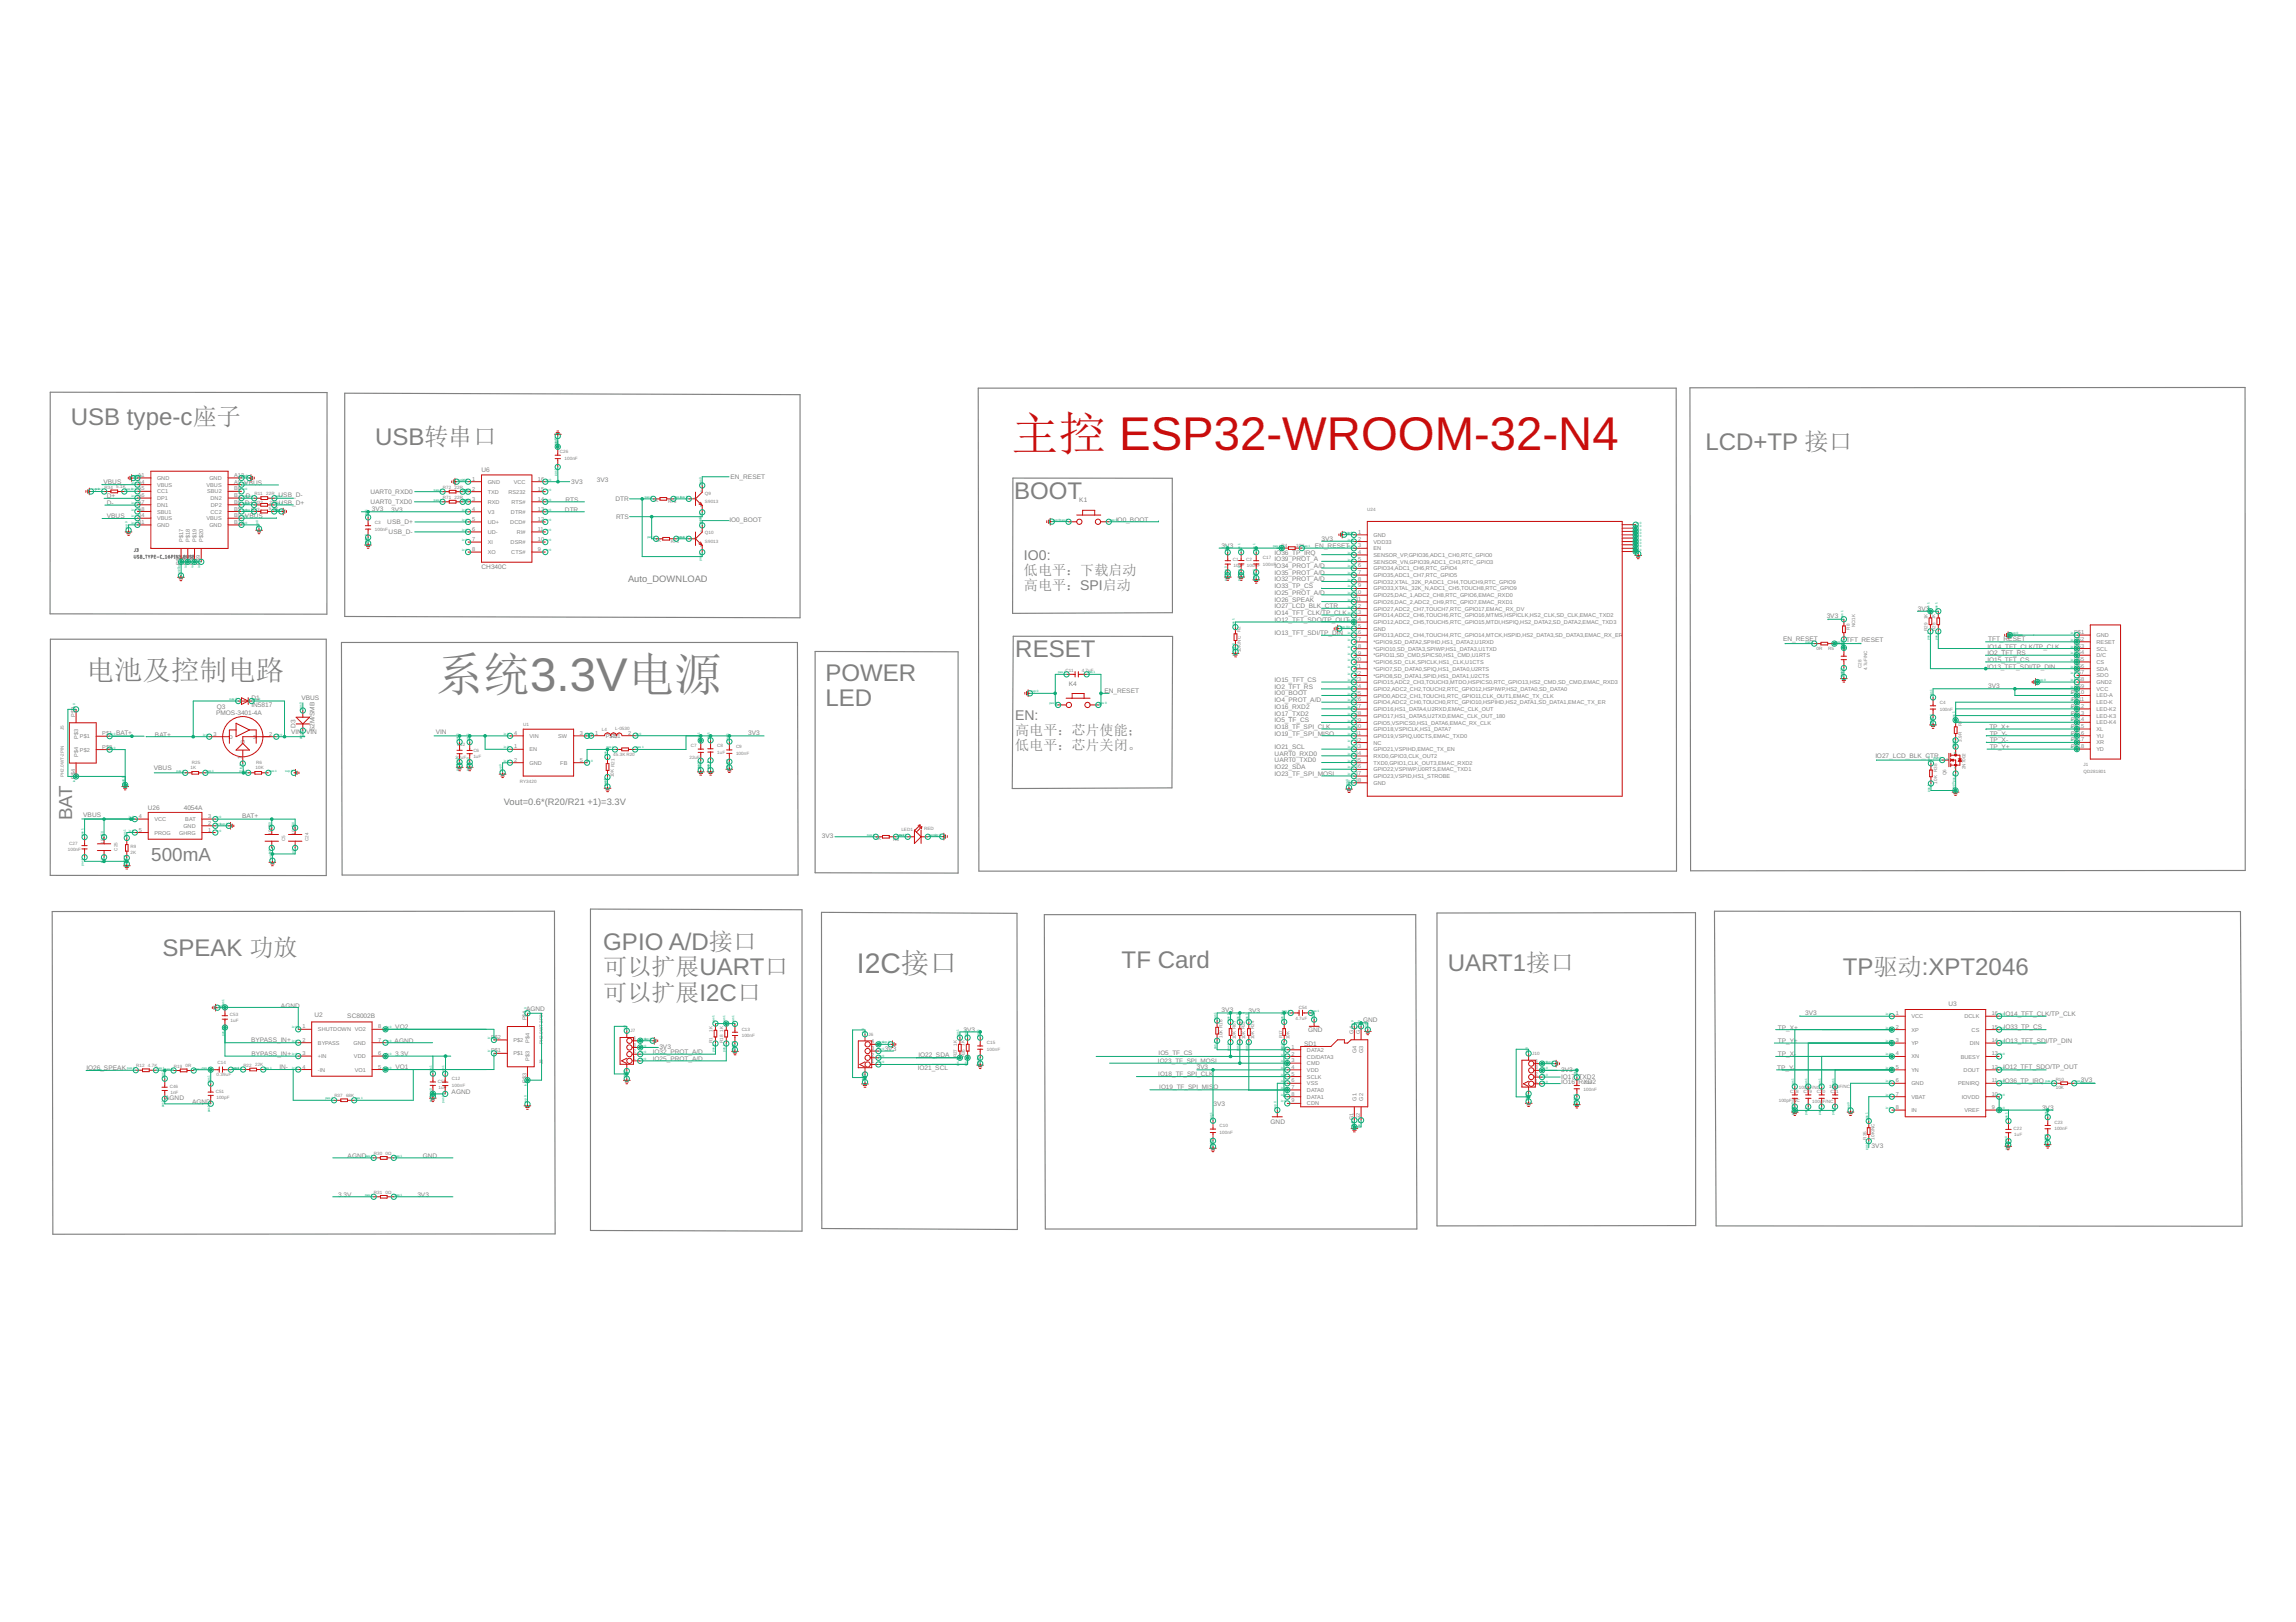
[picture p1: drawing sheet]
<svg xmlns="http://www.w3.org/2000/svg" width="297mm" height="210mm" viewBox="0 0 297 210" stroke-linecap="round" stroke-linejoin="round" font-family="sans-serif">
<defs><g id="words">
<text font-size="6.1" fill="#c90d0c" x="130.9" y="58.2">主控 ESP32-WROOM-32-N4</text>
<text font-size="6.1" fill="#808080" x="56.4" y="89.5">系统3.3V电源</text>
<g font-size="3.7" fill="#808080">
<text x="11.1" y="88">电池及控制电路</text>
<text x="110.9" y="125.9">I2C接口</text>
</g>
<g font-size="3.1" fill="#808080">
<text x="9.2" y="55">USB type-c座子</text>
<text x="48.5" y="57.5">USB转串口</text>
<text x="220.6" y="58.3">LCD+TP 接口</text>
<text x="131.2" y="64.6">BOOT</text>
<text x="106.8" y="88.1">POWER</text>
<text x="131.4" y="85">RESET</text>
<text x="106.8" y="91.4">LED</text>
<text x="21" y="123.8">SPEAK 功放</text>
<text x="78.1" y="122.9">GPIO A/D接口</text>
<text x="145.1" y="125.3">TF Card</text>
<text x="187.3" y="125.7">UART1接口</text>
<text x="78.1" y="126.2">可以扩展UART口</text>
<text x="78.1" y="129.5">可以扩展I2C口</text>
<text x="238.4" y="126.2">TP驱动:XPT2046</text>
</g>
<g font-size="2.4" fill="#808080">
<text x="9.3" y="106.2" transform="rotate(-90 9.3 106.2)">BAT</text>
<text x="19.6" y="111.4">500mA</text>
</g>
<g font-size="1.8" fill="#808080">
<text x="132.5" y="72.5">IO0:</text>
<text x="132.5" y="74.4">低电平：下载启动</text>
<text x="132.5" y="76.4">高电平：SPI启动</text>
<text x="131.3" y="93.2">EN:</text>
<text x="131.3" y="95.1">高电平：芯片使能；</text>
<text x="131.3" y="97">低电平：芯片关闭。</text>
</g>
<g font-size="1.2" fill="#808080">
<text x="81.2" y="75.3">Auto_DOWNLOAD</text>
<text x="65.2" y="104.2">Vout=0.6*(R20/R21 +1)=3.3V</text>
</g>
<g font-size=".8" fill="#808080">
<text x="13.4" y="62.7">VBUS</text>
<text x="13.8" y="65.4">D-</text>
<text x="13.8" y="64.5">D+</text>
<text x="31.6" y="62.8">VBUS</text>
<text x="31.7" y="65.4">D+</text>
<text x="31.8" y="64.5">D-</text>
<text x="36" y="64.3">USB_D-</text>
<text x="36.1" y="65.3">USB_D+</text>
<text x="47.9" y="63.9">UART0_RXD0</text>
<text x="48" y="65.2">UART0_TXD0</text>
<text x="62.3" y="61">U6</text>
<text x="73.2" y="64.9">RTS</text>
<text x="73.9" y="62.6">3V3</text>
<text x="77.2" y="62.4">3V3</text>
<text x="79.6" y="64.8">DTR</text>
<text x="94.5" y="62">EN_RESET</text>
<text x="139.6" y="65">K1</text>
<text x="13.8" y="67">VBUS</text>
<text x="31.7" y="67">VBUS</text>
<text x="48.1" y="66.1">3V3</text>
<text x="50.1" y="67.8">USB_D+</text>
<text x="50.3" y="69.1">USB_D-</text>
<text x="50.6" y="66.2">3V3</text>
<text x="73.1" y="66.2">DTR</text>
<text x="79.7" y="67.1">RTS</text>
<text x="94.4" y="67.6">IO0_BOOT</text>
<text x="144.4" y="67.5">IO0_BOOT</text>
<text x="158" y="70.9">3V3</text>
<text x="164.9" y="71.8">IO36_TP_IRQ</text>
<text x="170.1" y="70.9">EN_RESET</text>
<text x="171" y="70">3V3</text>
<text x="62.3" y="73.6">CH340C</text>
<text x="164.9" y="77.8">IO26_SPEAK</text>
<text x="164.9" y="76.1">IO33_TP_CS</text>
<text x="164.9" y="73.5">IO34_PROT_A/D</text>
<text x="164.9" y="74.4">IO35_PROT_A/D</text>
<text x="164.9" y="72.6">IO39_PROT_A</text>
<text x="164.9" y="75.2">IO32_PROT_A/D</text>
<text x="164.9" y="77">IO25_PROT_A/D</text>
<text x="164.9" y="78.7">IO27_LCD_BLK_CTR</text>
<text x="164.9" y="79.6">IO14_TFT_CLK/TP_CLK</text>
<text x="164.9" y="82.2">IO13_TFT_SDI/TP_DIN</text>
<text x="164.9" y="80.5">IO12_TFT_SDO/TP_OUT</text>
<text x="230.7" y="83">EN_RESET</text>
<text x="236.3" y="80">3V3</text>
<text x="238.8" y="83.1">TFT_RESET</text>
<text x="248.1" y="79.1">3V3</text>
<text x="257.1" y="83.9">IO14_TFT_CLK/TP_CLK</text>
<text x="257.2" y="83">TFT_RESET</text>
<text x="138.3" y="88.7">K4</text>
<text x="142.9" y="89.6">EN_RESET</text>
<text x="164.9" y="90">IO0_BOOT</text>
<text x="164.9" y="89.1">IO2_TFT_RS</text>
<text x="164.9" y="88.3">IO15_TFT_CS</text>
<text x="257.1" y="86.5">IO13_TFT_SDI/TP_DIN</text>
<text x="257.1" y="85.6">IO15_TFT_CS</text>
<text x="257.1" y="84.8">IO2_TFT_RS</text>
<text x="257.2" y="89.1">3V3</text>
<text x="15" y="95.1">BAT+</text>
<text x="20.1" y="95.3">BAT+</text>
<text x="27.9" y="92.6">PMOS-3401-4A</text>
<text x="28" y="91.7">Q3</text>
<text x="32.5" y="91.5">IN5817</text>
<text x="32.5" y="90.6">D1</text>
<text x="37.7" y="95">VIN VIN</text>
<text x="38.2" y="94.2" transform="rotate(-90 38.2 94.2)">D3</text>
<text x="39" y="90.6">VBUS</text>
<text x="40.7" y="94.6" transform="rotate(-90 40.7 94.6)">S2M/SMB</text>
<text x="56.4" y="94.9">VIN</text>
<text x="96.8" y="95.1">3V3</text>
<text x="164.9" y="94.3">IO18_TF_SPI_CLK</text>
<text x="164.9" y="93.5">IO5_TF_CS</text>
<text x="164.9" y="95.2">IO19_TF_SPI_MISO</text>
<text x="164.9" y="91.7">IO16_RXD2</text>
<text x="164.9" y="92.6">IO17_TXD2</text>
<text x="164.9" y="90.9">IO4_PROT_A/D</text>
<text x="257.4" y="94.3">TP_X+</text>
<text x="257.4" y="95.2">TP_Y-</text>
<text x="19.9" y="99.7">VBUS</text>
<text x="164.9" y="98.7">UART0_TXD0</text>
<text x="164.9" y="97.8">UART0_RXD0</text>
<text x="164.9" y="96.9">IO21_SCL</text>
<text x="164.9" y="99.5">IO22_SDA</text>
<text x="164.9" y="100.4">IO23_TF_SPI_MOSI</text>
<text x="242.6" y="98.2">IO27_LCD_BLK_CTR</text>
<text x="257.4" y="96.1">TP_X-</text>
<text x="257.4" y="96.9">TP_Y+</text>
<text x="10.8" y="105.7">VBUS</text>
<text x="19.1" y="104.9">U26</text>
<text x="23.8" y="104.8">4054A</text>
<text x="31.3" y="105.9">BAT+</text>
<text x="106.3" y="108.5">3V3</text>
<text x="36.3" y="130.4">AGND</text>
<text x="40.7" y="131.6">U2</text>
<text x="44.9" y="131.7">SC8002B</text>
<text x="68.1" y="130.9">AGND</text>
<text x="158" y="130.9">3V3</text>
<text x="161.5" y="131.1">3V3</text>
<text x="233.5" y="131.4">3V3</text>
<text x="252.1" y="130.2">U3</text>
<text x="259.2" y="131.5">IO14_TFT_CLK/TP_CLK</text>
<text x="32.5" y="134.8">BYPASS_IN+</text>
<text x="32.5" y="136.7">BYPASS_IN+</text>
<text x="51.1" y="134.9">AGND</text>
<text x="51.1" y="136.7">3.3V</text>
<text x="51.1" y="133.2">VO2</text>
<text x="84.5" y="136.4">IO32_PROT_A/D</text>
<text x="84.5" y="137.3">IO25_PROT_A/D</text>
<text x="85.3" y="135.8">3V3</text>
<text x="114.5" y="136.1">3V3</text>
<text x="118.8" y="136.8">IO22_SDA</text>
<text x="124.6" y="133.5">3V3</text>
<text x="149.8" y="137.5">IO23_TF_SPI_MOSI</text>
<text x="149.9" y="136.5">IO5_TF_CS</text>
<text x="168.7" y="135.4">SD1</text>
<text x="169.2" y="133.5">GND</text>
<text x="176.4" y="132.3">GND</text>
<text x="230" y="133.3">TP_X+</text>
<text x="230" y="136.7">TP_X-</text>
<text x="230" y="134.9">TP_Y+</text>
<text x="259.2" y="133.2">IO33_TP_CS</text>
<text x="259.2" y="134.9">IO13_TFT_SDI/TP_DIN</text>
<text x="11.2" y="138.5">IO26_SPEAK</text>
<text x="21.4" y="142.3">AGND</text>
<text x="24.8" y="142.8">AGND</text>
<text x="36.2" y="138.4">IN-</text>
<text x="51.2" y="138.4">VO1</text>
<text x="58.4" y="141.6">AGND</text>
<text x="118.7" y="138.5">IO21_SCL</text>
<text x="149.8" y="139.3">IO18_TF_SPI_CLK</text>
<text x="150" y="141">IO19_TF_SPI_MIS</text>
<text x="154.8" y="138.4">3V3</text>
<text x="157" y="141">O</text>
<text x="157" y="143.1">3V3</text>
<text x="202" y="140.2">IO16_RXD2</text>
<text x="202" y="138.7">3V3</text>
<text x="202" y="139.6">IO17_TXD2</text>
<text x="229.9" y="138.4">TP_Y-</text>
<text x="259.1" y="140.1">IO36_TP_IRQ</text>
<text x="259.1" y="138.3">IO12_TFT_SDO/TP_OUT</text>
<text x="264.2" y="143.6">3V3</text>
<text x="269.2" y="140.1">3V3</text>
<text x="45" y="149.9">AGND</text>
<text x="54.7" y="149.9">GND</text>
<text x="164.4" y="145.4">GND</text>
<text x="242.1" y="148.6">3V3</text>
<text x="43.8" y="154.9">3.3V</text>
<text x="54" y="154.9">3V3</text>
</g>
<g font-size=".7" fill="#808080">
<text x="17.8" y="61.7">A1</text>
<text x="17.8" y="62.6">A4</text>
<text x="17.8" y="63.5">A5</text>
<text x="17.8" y="64.3">A6</text>
<text x="17.8" y="65.2">A7</text>
<text x="20.3" y="62.1">GND</text>
<text x="20.3" y="63">VBUS</text>
<text x="20.3" y="63.9">CC1</text>
<text x="20.3" y="64.7">DP1</text>
<text x="20.3" y="65.6">DN1</text>
<text x="26.7" y="63">VBUS</text>
<text x="26.8" y="63.9">SBU2</text>
<text x="27.1" y="62.1">GND</text>
<text x="27.2" y="64.7">DN2</text>
<text x="27.3" y="65.6">DP2</text>
<text x="30.3" y="65.2">B6</text>
<text x="30.3" y="64.3">B7</text>
<text x="30.3" y="63.5">B8</text>
<text x="30.3" y="62.6">A9</text>
<text x="30.3" y="61.7">A12</text>
<text x="61.1" y="62.2">1</text>
<text x="61.1" y="63.5">2</text>
<text x="61.1" y="64.8">3</text>
<text x="63.1" y="62.6">GND</text>
<text x="63.1" y="63.9">TXD</text>
<text x="63.1" y="65.2">RXD</text>
<text x="65.8" y="63.9">RS232</text>
<text x="66.2" y="65.2">RTS#</text>
<text x="66.5" y="62.6">VCC</text>
<text x="69.6" y="64.8">14</text>
<text x="69.6" y="63.5">15</text>
<text x="69.6" y="62.2">16</text>
<text x="17.8" y="66.1">A8</text>
<text x="17.8" y="66.9">B4</text>
<text x="17.8" y="67.8">B1</text>
<text x="20.3" y="66.5">SBU1</text>
<text x="20.3" y="67.3">VBUS</text>
<text x="20.3" y="68.2">GND</text>
<text x="23.7" y="70.2" transform="rotate(-90 23.7 70.2)">P$17</text>
<text x="24.5" y="70.2" transform="rotate(-90 24.5 70.2)">P$18</text>
<text x="25.4" y="70.2" transform="rotate(-90 25.4 70.2)">P$19</text>
<text x="26.3" y="70.2" transform="rotate(-90 26.3 70.2)">P$20</text>
<text x="26.7" y="67.3">VBUS</text>
<text x="27.1" y="68.2">GND</text>
<text x="27.2" y="66.5">CC2</text>
<text x="30.3" y="67.8">B12</text>
<text x="30.3" y="66.9">B9</text>
<text x="30.3" y="66.1">B5</text>
<text x="61.1" y="66.1">4</text>
<text x="61.1" y="67.4">5</text>
<text x="61.1" y="68.7">6</text>
<text x="61.1" y="70">7</text>
<text x="61.1" y="71.3">8</text>
<text x="63.1" y="66.5">V3</text>
<text x="63.1" y="67.8">UD+</text>
<text x="63.1" y="69.1">UD-</text>
<text x="63.1" y="70.4">XI</text>
<text x="63.1" y="71.7">XO</text>
<text x="66" y="67.8">DCD#</text>
<text x="66.1" y="70.4">DSR#</text>
<text x="66.1" y="66.5">DTR#</text>
<text x="66.1" y="71.7">CTS#</text>
<text x="66.9" y="69.1">RI#</text>
<text x="69.6" y="71.3">9</text>
<text x="69.6" y="70">10</text>
<text x="69.6" y="68.7">11</text>
<text x="69.6" y="67.4">12</text>
<text x="69.6" y="66.1">13</text>
<text x="175.7" y="69.1">1</text>
<text x="175.7" y="70">2</text>
<text x="175.7" y="70.8">3</text>
<text x="175.7" y="71.7">4</text>
<text x="177.7" y="69.5">GND</text>
<text x="177.7" y="70.3">VDD33</text>
<text x="177.7" y="71.2">EN</text>
<text x="23.3" y="73.1" transform="rotate(-90 23.3 73.1)">P$6</text>
<text x="24.2" y="73.1" transform="rotate(-90 24.2 73.1)">P$7</text>
<text x="25" y="73.1" transform="rotate(-90 25 73.1)">P$8</text>
<text x="25.9" y="73.1" transform="rotate(-90 25.9 73.1)">P$9</text>
<text x="175.3" y="76.9">10</text>
<text x="175.4" y="77.8">11</text>
<text x="175.7" y="72.6">5</text>
<text x="175.7" y="73.4">6</text>
<text x="175.7" y="74.3">7</text>
<text x="175.7" y="75.2">8</text>
<text x="175.7" y="76">9</text>
<text x="177.7" y="72.1">SENSOR_VP,GPIO36,ADC1_CH0,RTC_GPIO0</text>
<text x="177.7" y="72.9">SENSOR_VN,GPIO39,ADC1_CH3,RTC_GPIO3</text>
<text x="177.7" y="73.8">GPIO34,ADC1_CH6,RTC_GPIO4</text>
<text x="177.7" y="74.7">GPIO35,ADC1_CH7,RTC_GPIO5</text>
<text x="177.7" y="75.5">GPIO32,XTAL_32K_P,ADC1_CH4,TOUCH9,RTC_GPIO9</text>
<text x="177.7" y="76.4">GPIO33,XTAL_32K_N,ADC1_CH5,TOUCH8,RTC_GPIO9</text>
<text x="177.7" y="77.3">GPIO25,DAC_1,ADC2_CH8,RTC_GPIO6,EMAC_RXD0</text>
<text x="175.3" y="78.6">12</text>
<text x="175.3" y="79.5">13</text>
<text x="175.3" y="80.4">14</text>
<text x="175.3" y="81.2">15</text>
<text x="175.3" y="82.1">16</text>
<text x="175.3" y="83">17</text>
<text x="175.3" y="83.8">18</text>
<text x="177.7" y="78.1">GPIO26,DAC_2,ADC2_CH9,RTC_GPIO7,EMAC_RXD1</text>
<text x="177.7" y="79">GPIO27,ADC2_CH7,TOUCH7,RTC_GPIO17,EMAC_RX_DV</text>
<text x="177.7" y="79.9">GPIO14,ADC2_CH6,TOUCH6,RTC_GPIO16,MTMS,HSPICLK,HS2_CLK,SD_CLK,EMAC_TXD2</text>
<text x="177.7" y="80.7">GPIO12,ADC2_CH5,TOUCH5,RTC_GPIO15,MTDI,HSPIQ,HS2_DATA2,SD_DATA2,EMAC_TXD3</text>
<text x="177.7" y="81.6">GND</text>
<text x="177.7" y="82.5">GPIO13,ADC2_CH4,TOUCH4,RTC_GPIO14,MTCK,HSPID,HS2_DATA3,SD_DATA3,EMAC_RX_ER</text>
<text x="177.7" y="83.3">*GPIO9,SD_DATA2,SPIHD,HS1_DATA2,U1RXD</text>
<text x="268.3" y="82.1">P$1</text>
<text x="268.3" y="82.9">P$2</text>
<text x="268.3" y="83.8">P$3</text>
<text x="271.2" y="82.4">GND</text>
<text x="271.2" y="83.3">RESET</text>
<text x="175.3" y="84.7">19</text>
<text x="175.3" y="85.6">20</text>
<text x="175.3" y="86.4">21</text>
<text x="175.3" y="87.3">22</text>
<text x="175.3" y="88.2">23</text>
<text x="175.3" y="89">24</text>
<text x="175.3" y="89.9">25</text>
<text x="177.7" y="84.2">*GPIO10,SD_DATA3,SPIWP,HS1_DATA3,U1TXD</text>
<text x="177.7" y="85.1">*GPIO11,SD_CMD,SPICS0,HS1_CMD,U1RTS</text>
<text x="177.7" y="86">*GPIO6,SD_CLK,SPICLK,HS1_CLK,U1CTS</text>
<text x="177.7" y="86.8">*GPIO7,SD_DATA0,SPIQ,HS1_DATA0,U2RTS</text>
<text x="177.7" y="87.7">*GPIO8,SD_DATA1,SPID,HS1_DATA1,U2CTS</text>
<text x="177.7" y="88.6">GPIO15,ADC2_CH3,TOUCH3,MTDO,HSPICS0,RTC_GPIO13,HS2_CMD,SD_CMD,EMAC_RXD3</text>
<text x="177.7" y="89.4">GPIO2,ADC2_CH2,TOUCH2,RTC_GPIO12,HSPIWP,HS2_DATA0,SD_DATA0</text>
<text x="267.9" y="89.9">P$10</text>
<text x="268.3" y="84.7">P$4</text>
<text x="268.3" y="85.5">P$5</text>
<text x="268.3" y="86.4">P$6</text>
<text x="268.3" y="87.3">P$7</text>
<text x="268.3" y="88.1">P$8</text>
<text x="268.3" y="89">P$9</text>
<text x="271.2" y="84.2">SCL</text>
<text x="271.2" y="85.1">D/C</text>
<text x="271.2" y="85.9">CS</text>
<text x="271.2" y="86.8">SDA</text>
<text x="271.2" y="87.7">SDO</text>
<text x="271.2" y="88.5">GND2</text>
<text x="271.2" y="89.4">VCC</text>
<text x="9.7" y="92.7" transform="rotate(-90 9.7 92.7)">P$3</text>
<text x="10.1" y="95.6" transform="rotate(-90 10.1 95.6)">P$3</text>
<text x="10.3" y="95.5">P$1</text>
<text x="13.2" y="95.1">P$1</text>
<text x="27.6" y="95.2">3</text>
<text x="29.6" y="95.6">D</text>
<text x="32.7" y="95.6">S</text>
<text x="34.8" y="95.2">2</text>
<text x="66.5" y="95.1">4</text>
<text x="68.5" y="95.5">VIN</text>
<text x="72.2" y="95.5">SW</text>
<text x="75" y="95.1">3</text>
<text x="77" y="95.1">1</text>
<text x="78.4" y="95.5">P$P2$1</text>
<text x="81.3" y="95.1">2</text>
<text x="175.3" y="90.8">26</text>
<text x="175.3" y="91.6">27</text>
<text x="175.3" y="92.5">28</text>
<text x="175.3" y="93.4">29</text>
<text x="175.3" y="94.2">30</text>
<text x="175.3" y="95.1">31</text>
<text x="175.3" y="96">32</text>
<text x="177.7" y="90.3">GPIO0,ADC2_CH1,TOUCH1,RTC_GPIO11,CLK_OUT1,EMAC_TX_CLK</text>
<text x="177.7" y="91.2">GPIO4,ADC2_CH0,TOUCH0,RTC_GPIO10,HSPIHD,HS2_DATA1,SD_DATA1,EMAC_TX_ER</text>
<text x="177.7" y="92">GPIO16,HS1_DATA4,U2RXD,EMAC_CLK_OUT</text>
<text x="177.7" y="92.9">GPIO17,HS1_DATA5,U2TXD,EMAC_CLK_OUT_180</text>
<text x="177.7" y="93.8">GPIO5,VSPICS0,HS1_DATA6,EMAC_RX_CLK</text>
<text x="177.7" y="94.6">GPIO18,VSPICLK,HS1_DATA7</text>
<text x="177.7" y="95.5">GPIO19,VSPIQ,U0CTS,EMAC_TXD0</text>
<text x="267.9" y="91.6">P$12</text>
<text x="267.9" y="92.5">P$13</text>
<text x="267.9" y="93.3">P$14</text>
<text x="267.9" y="94.2">P$15</text>
<text x="267.9" y="95.1">P$16</text>
<text x="267.9" y="95.9">P$17</text>
<text x="268" y="90.7">P$11</text>
<text x="271.2" y="90.3">LED-A</text>
<text x="271.2" y="91.1">LED-K</text>
<text x="271.2" y="92">LED-K2</text>
<text x="271.2" y="92.9">LED-K3</text>
<text x="271.2" y="93.7">LED-K4</text>
<text x="271.2" y="94.6">XL</text>
<text x="271.2" y="95.5">YU</text>
<text x="9.7" y="100.8" transform="rotate(-90 9.7 100.8)">P$4</text>
<text x="10.1" y="97.9" transform="rotate(-90 10.1 97.9)">P$4</text>
<text x="10.3" y="97.3">P$2</text>
<text x="13.2" y="96.9">P$2</text>
<text x="31.3" y="98.3" transform="rotate(-90 31.3 98.3)">1</text>
<text x="31.7" y="96.3" transform="rotate(-90 31.7 96.3)">G</text>
<text x="66.5" y="96.8">1</text>
<text x="66.5" y="98.6">2</text>
<text x="68.5" y="97.2">EN</text>
<text x="68.5" y="99">GND</text>
<text x="72.5" y="99">FB</text>
<text x="75" y="98.6">5</text>
<text x="175.3" y="96.8">33</text>
<text x="175.3" y="97.7">34</text>
<text x="175.3" y="98.6">35</text>
<text x="175.3" y="99.5">36</text>
<text x="175.3" y="100.3">37</text>
<text x="175.3" y="101.2">38</text>
<text x="177.7" y="96.4">NC</text>
<text x="177.7" y="97.2">GPIO21,VSPIHD,EMAC_TX_EN</text>
<text x="177.7" y="98.1">RXD0,GPIO3,CLK_OUT2</text>
<text x="177.7" y="99">TXD0,GPIO1,CLK_OUT3,EMAC_RXD2</text>
<text x="177.7" y="99.8">GPIO22,VSPIWP,U0RTS,EMAC_TXD1</text>
<text x="177.7" y="100.7">GPIO23,VSPID,HS1_STROBE</text>
<text x="177.7" y="101.6">GND</text>
<text x="267.9" y="96.8">P$18</text>
<text x="271.2" y="96.3">XR</text>
<text x="271.2" y="97.2">YD</text>
<text x="18" y="105.9">4</text>
<text x="18" y="107.6">5</text>
<text x="20" y="106.3">VCC</text>
<text x="20" y="108">PROG</text>
<text x="23.7" y="107.1">GND</text>
<text x="24" y="106.3">BAT</text>
<text x="26.9" y="107.6">1</text>
<text x="26.9" y="106.7">2</text>
<text x="26.9" y="105.9">3</text>
<text x="23.2" y="108">GHRG</text>
<text x="245.3" y="131.4">1</text>
<text x="247.3" y="131.8">VCC</text>
<text x="254.1" y="131.8">DCLK</text>
<text x="257.7" y="131.4">16</text>
<text x="39.1" y="133.1">1</text>
<text x="39.1" y="134.8">2</text>
<text x="39.1" y="136.5">3</text>
<text x="41.1" y="133.5">SHUTDOWN VO2</text>
<text x="41.1" y="135.2">BYPASS</text>
<text x="41.1" y="136.9">+IN</text>
<text x="45.7" y="135.2">GND</text>
<text x="45.8" y="136.9">VDD</text>
<text x="48.9" y="136.5">6</text>
<text x="48.9" y="134.8">7</text>
<text x="48.9" y="133.1">8</text>
<text x="63.5" y="136.2">P$1</text>
<text x="63.5" y="134.5">P$2</text>
<text x="66.4" y="136.6">P$1</text>
<text x="66.4" y="134.8">P$2</text>
<text x="68.1" y="132.1" transform="rotate(-90 68.1 132.1)">P$4</text>
<text x="68.5" y="137.3" transform="rotate(-90 68.5 137.3)">P$3</text>
<text x="68.5" y="134.9" transform="rotate(-90 68.5 134.9)">P$4</text>
<text x="81.9" y="137.2">1</text>
<text x="81.9" y="136.3">2</text>
<text x="81.9" y="135.4">3</text>
<text x="81.9" y="134.6">4</text>
<text x="112.7" y="137.6">1</text>
<text x="112.7" y="136.8">2</text>
<text x="112.7" y="135.9">3</text>
<text x="112.7" y="135">4</text>
<text x="167.1" y="135.7">1</text>
<text x="167.1" y="136.6">2</text>
<text x="167.1" y="137.5">3</text>
<text x="169.1" y="136.1">DATA2</text>
<text x="169.1" y="137">CD/DATA3</text>
<text x="169.1" y="137.8">CMD</text>
<text x="175.1" y="133.8" transform="rotate(-90 175.1 133.8)">G4</text>
<text x="175.5" y="136.3" transform="rotate(-90 175.5 136.3)">G4</text>
<text x="176" y="133.8" transform="rotate(-90 176 133.8)">G3</text>
<text x="176.4" y="136.3" transform="rotate(-90 176.4 136.3)">G3</text>
<text x="198.6" y="137.5">4</text>
<text x="245.3" y="133.1">2</text>
<text x="245.3" y="134.9">3</text>
<text x="245.3" y="136.6">4</text>
<text x="247.3" y="133.5">XP</text>
<text x="247.3" y="135.2">YP</text>
<text x="247.3" y="137">XN</text>
<text x="253.7" y="137">BUESY</text>
<text x="254.8" y="135.2">DIN</text>
<text x="255.1" y="133.5">CS</text>
<text x="257.7" y="136.6">13</text>
<text x="257.7" y="134.9">14</text>
<text x="257.7" y="133.1">15</text>
<text x="39.1" y="138.3">4</text>
<text x="41.1" y="138.7">-IN</text>
<text x="45.9" y="138.7">VO1</text>
<text x="48.9" y="138.3">5</text>
<text x="68.1" y="140.1" transform="rotate(-90 68.1 140.1)">P$3</text>
<text x="167.1" y="138.3">4</text>
<text x="167.1" y="139.2">5</text>
<text x="167.1" y="140.1">6</text>
<text x="167.1" y="140.9">7</text>
<text x="167.1" y="141.8">8</text>
<text x="167.1" y="142.7">9</text>
<text x="169.1" y="138.7">VDD</text>
<text x="169.1" y="139.6">SCLK</text>
<text x="169.1" y="140.5">VSS</text>
<text x="169.1" y="141.3">DATA0</text>
<text x="169.1" y="142.2">DATA1</text>
<text x="169.1" y="143.1">CDN</text>
<text x="175.5" y="142.4" transform="rotate(-90 175.5 142.4)">G1</text>
<text x="176.4" y="142.4" transform="rotate(-90 176.4 142.4)">G2</text>
<text x="198.6" y="140.1">1</text>
<text x="198.6" y="139.3">2</text>
<text x="198.6" y="138.4">3</text>
<text x="245.3" y="138.3">5</text>
<text x="245.3" y="140.1">6</text>
<text x="245.3" y="141.8">7</text>
<text x="245.3" y="143.5">8</text>
<text x="247.3" y="138.7">YN</text>
<text x="247.3" y="140.4">GND</text>
<text x="247.3" y="142.2">VBAT</text>
<text x="247.3" y="143.9">IN</text>
<text x="253.3" y="140.5">PENIRQ</text>
<text x="253.8" y="142.2">IOVDD</text>
<text x="254" y="138.7">DOUT</text>
<text x="254.1" y="143.9">VREF</text>
<text x="257.7" y="143.5">9</text>
<text x="257.7" y="141.8">10</text>
<text x="257.7" y="140.1">11</text>
<text x="257.7" y="138.3">12</text>
<text x="175.1" y="145" transform="rotate(-90 175.1 145)">G1</text>
<text x="176" y="145" transform="rotate(-90 176 145)">G2</text>
</g>
<g font-size=".6" fill="#808080">
<text x="72.4" y="58.7">C26</text>
<text x="73" y="59.6">100nF</text>
<text x="13.5" y="63.2">R34</text>
<text x="15" y="63.2">5.1K</text>
<text x="32.9" y="64.1">R11</text>
<text x="33" y="65.2">R32</text>
<text x="34.4" y="64.1">22R</text>
<text x="34.8" y="65.2">22R</text>
<text x="57.3" y="64.6">R71</text>
<text x="57.3" y="63.3">R72</text>
<text x="58.8" y="64.5">22R</text>
<text x="58.8" y="63.2">22R</text>
<text x="84.5" y="65">1K</text>
<text x="86.4" y="65.1">R75</text>
<text x="91.2" y="65.1">S9013</text>
<text x="91.2" y="64">Q9</text>
<text x="32.5" y="66.1">R33</text>
<text x="34.8" y="66.1">5.1K</text>
<text x="48.5" y="68.7">100nF</text>
<text x="48.5" y="67.8">C3</text>
<text x="84.8" y="70.2">1K</text>
<text x="86.8" y="70.2">R74</text>
<text x="91.2" y="70.2">S9013</text>
<text x="91.2" y="69.2">Q10</text>
<text x="165.8" y="70.8">R4</text>
<text x="167.7" y="70.8">10K</text>
<text x="176.9" y="66.2">U24</text>
<text x="159.5" y="72.7">C1</text>
<text x="159.6" y="73.4">10uF 100nF</text>
<text x="161.2" y="72.6">C2</text>
<text x="163.4" y="73.2">100nF</text>
<text x="163.4" y="72.3">C17</text>
<text x="160.5" y="81.8" transform="rotate(-90 160.5 81.8)">R2</text>
<text x="239.3" y="81.5" transform="rotate(-90 239.3 81.5)">R8</text>
<text x="240" y="81.2" transform="rotate(-90 240 81.2)">NC/1K</text>
<text x="249.4" y="80.2" transform="rotate(-90 249.4 80.2)">1K</text>
<text x="249.4" y="81.7" transform="rotate(-90 249.4 81.7)">R29</text>
<text x="250.4" y="80.2" transform="rotate(-90 250.4 80.2)">1K</text>
<text x="250.4" y="81.7" transform="rotate(-90 250.4 81.7)">R28</text>
<text x="137.8" y="87">C11</text>
<text x="139.9" y="87">4.7uF</text>
<text x="160.5" y="84.4" transform="rotate(-90 160.5 84.4)">10K/NC</text>
<text x="235" y="84.1">0R</text>
<text x="236.5" y="84.1">R5</text>
<text x="240.8" y="86.5" transform="rotate(-90 240.8 86.5)">C28</text>
<text x="241.6" y="86.7" transform="rotate(-90 241.6 86.7)">4.7uF/NC</text>
<text x="8.3" y="94.5" transform="rotate(-90 8.3 94.5)">J5</text>
<text x="67.7" y="93.9">U1</text>
<text x="77.9" y="94.6">L4</text>
<text x="79.6" y="94.5">L-0530</text>
<text x="250.9" y="92">100nF</text>
<text x="250.9" y="91.1">C4</text>
<text x="253.8" y="94" transform="rotate(-90 253.8 94)">R7</text>
<text x="8.3" y="100.6" transform="rotate(-90 8.3 100.6)">PH2.0WT-2PIN</text>
<text x="24.7" y="99.6">1K</text>
<text x="24.8" y="98.9">R25</text>
<text x="33.1" y="99.6">10K</text>
<text x="33.2" y="98.9">R6</text>
<text x="58.9" y="98.2">22uF</text>
<text x="59.1" y="96.6">C42</text>
<text x="61.2" y="98.2">1uF</text>
<text x="61.2" y="97.4">C6</text>
<text x="67.3" y="101.3">RY3420</text>
<text x="79.3" y="97.8">45.3K R20</text>
<text x="79.4" y="100.6" transform="rotate(-90 79.4 100.6)">10K R21</text>
<text x="89.2" y="98.2">22uF</text>
<text x="89.4" y="96.7">C7</text>
<text x="92.8" y="97.5">1uF</text>
<text x="92.8" y="96.7">C8</text>
<text x="95.2" y="97.7">100nF</text>
<text x="95.2" y="96.8">C9</text>
<text x="250.6" y="99.9" transform="rotate(-90 250.6 99.9)">R38</text>
<text x="250.6" y="101.4" transform="rotate(-90 250.6 101.4)">10K</text>
<text x="251.8" y="100.3" transform="rotate(-90 251.8 100.3)">Q6</text>
<text x="253.8" y="96" transform="rotate(-90 253.8 96)">3.9R</text>
<text x="254.3" y="99.6" transform="rotate(-90 254.3 99.6)">2N7002</text>
<text x="269.6" y="100">QD281801</text>
<text x="269.6" y="99.1">J1</text>
<text x="35.2" y="108" transform="rotate(-90 35.2 108)">10uF</text>
<text x="38.2" y="108" transform="rotate(-90 38.2 108)">10uF</text>
<text x="116.6" y="107.5">LED1</text>
<text x="119.6" y="107.5">RED</text>
<text x="8.8" y="110.1">100nF</text>
<text x="8.9" y="109.3">C27</text>
<text x="13.5" y="109.2" transform="rotate(-90 13.5 109.2)">10uF</text>
<text x="15.2" y="110.1" transform="rotate(-90 15.2 110.1)">C25</text>
<text x="16.9" y="110.5">2K</text>
<text x="16.9" y="109.8">R9</text>
<text x="36.9" y="108.9" transform="rotate(-90 36.9 108.9)">C5</text>
<text x="39.9" y="108.9" transform="rotate(-90 39.9 108.9)">C24</text>
<text x="113.3" y="108.8">1K</text>
<text x="115.5" y="108.8">R3</text>
<text x="29.8" y="131.5">C53</text>
<text x="168" y="130.6">C54</text>
<text x="28.1" y="137.7">C14</text>
<text x="29.8" y="132.3">1uF</text>
<text x="70.2" y="137.7" transform="rotate(-90 70.2 137.7)">J8</text>
<text x="70.2" y="135.1" transform="rotate(-90 70.2 135.1)">PH2.0WT-2PIN</text>
<text x="81.6" y="133.6">J7</text>
<text x="92.2" y="133.5" transform="rotate(-90 92.2 133.5)">1K</text>
<text x="92.2" y="135" transform="rotate(-90 92.2 135)">R1</text>
<text x="93.6" y="133.5" transform="rotate(-90 93.6 133.5)">1K</text>
<text x="93.6" y="135" transform="rotate(-90 93.6 135)">R18</text>
<text x="96" y="134.2">100nF</text>
<text x="96" y="133.4">C13</text>
<text x="112.4" y="134.1">J6</text>
<text x="123.8" y="135.3" transform="rotate(-90 123.8 135.3)">1K</text>
<text x="123.8" y="136.8" transform="rotate(-90 123.8 136.8)">R27</text>
<text x="124.8" y="135.3" transform="rotate(-90 124.8 135.3)">1K</text>
<text x="124.8" y="136.8" transform="rotate(-90 124.8 136.8)">R26</text>
<text x="127.7" y="136">100nF</text>
<text x="127.7" y="135.1">C15</text>
<text x="158.2" y="134.3" transform="rotate(-90 158.2 134.3)">10K R16</text>
<text x="159.9" y="134.5" transform="rotate(-90 159.9 134.5)">10K R67</text>
<text x="161.1" y="134.5" transform="rotate(-90 161.1 134.5)">10K R23</text>
<text x="162.3" y="134.5" transform="rotate(-90 162.3 134.5)">10K R24</text>
<text x="165.9" y="134.4" transform="rotate(-90 165.9 134.4)">R17</text>
<text x="166.8" y="134.5" transform="rotate(-90 166.8 134.5)">10K</text>
<text x="167.6" y="132">4.7uF</text>
<text x="198.2" y="136.6">J10</text>
<text x="17.6" y="138.1">R12</text>
<text x="19.1" y="138.1">4.7K</text>
<text x="22" y="140.8">C46</text>
<text x="22" y="141.6">1nF</text>
<text x="22.5" y="138.2">R19</text>
<text x="24" y="138.1">0R</text>
<text x="27.9" y="141.4">C51</text>
<text x="28" y="142.2">100pF</text>
<text x="28" y="139.3">0.39uF</text>
<text x="31.5" y="138">R22</text>
<text x="33" y="138">22K</text>
<text x="43.3" y="142">R37</text>
<text x="44.8" y="142">68K</text>
<text x="56.7" y="140.1">C55</text>
<text x="56.7" y="140.9">1uF</text>
<text x="58.5" y="140.7">100nF</text>
<text x="58.5" y="139.8">C12</text>
<text x="204.9" y="141.1">100nF</text>
<text x="204.9" y="140.3">C16</text>
<text x="230.1" y="142.6">100pF/NC</text>
<text x="231.6" y="141.5">C18</text>
<text x="232.7" y="140.9">100pF/NC</text>
<text x="233.3" y="141.5">C19</text>
<text x="234.5" y="142.8">100pF/NC</text>
<text x="235.1" y="141.5">C20</text>
<text x="236.6" y="140.8">100pF/NC</text>
<text x="236.8" y="141.5">C21</text>
<text x="266" y="140.9">10K</text>
<text x="266" y="139.9">R10</text>
<text x="48.4" y="149.5">R30</text>
<text x="49.9" y="149.5">0Ω</text>
<text x="157.8" y="146.8">100nF</text>
<text x="157.8" y="145.9">C10</text>
<text x="241.5" y="147.5" transform="rotate(-90 241.5 147.5)">R35</text>
<text x="242.5" y="147.5" transform="rotate(-90 242.5 147.5)">10K/NC</text>
<text x="260.5" y="146.2">C22</text>
<text x="260.6" y="147">1uF</text>
<text x="265.8" y="146.3">100nF</text>
<text x="265.8" y="145.4">C23</text>
<text x="48.4" y="154.5">R31</text>
<text x="49.9" y="154.5">0Ω</text>
</g>
<g font-size=".4" fill="#0dab76">
<text x="72" y="57.7" transform="rotate(-90 72 57.7)">psausp10</text>
<text x="11.9" y="63.5">suppa0s 1</text>
<text x="16.2" y="63.5">pas 1</text>
<text x="17" y="61.7">ios0up 0</text>
<text x="17" y="62.6">io 0</text>
<text x="17" y="63.5">io 0</text>
<text x="17" y="64.3">io 0</text>
<text x="17" y="65.2">io 0</text>
<text x="31.1" y="61.7">sup00</text>
<text x="31.4" y="65.2">io p</text>
<text x="31.4" y="64.3">io p</text>
<text x="31.4" y="63.5">io 0</text>
<text x="31.4" y="62.6">io 0</text>
<text x="31.4" y="61.7">io</text>
<text x="31.8" y="65.2">0as 1</text>
<text x="31.8" y="64.3">0as 1</text>
<text x="35.6" y="65.2">pas 1</text>
<text x="35.6" y="64.3">pas 1</text>
<text x="56.1" y="64.8">pas 1</text>
<text x="56.1" y="63.5">pas 1</text>
<text x="59.2" y="62.2">supio00</text>
<text x="59.8" y="63.5">iop0s 1</text>
<text x="59.8" y="64.8">iop0s 1</text>
<text x="60.2" y="64.8">a</text>
<text x="60.2" y="63.5">a</text>
<text x="70.7" y="64.8">io 0</text>
<text x="70.7" y="63.5">io 0</text>
<text x="70.7" y="62.2">io 0</text>
<text x="72" y="61.6" transform="rotate(-90 72 61.6)">pas 1</text>
<text x="83.4" y="64.4">pas 1</text>
<text x="87.3" y="64.4">pas p</text>
<text x="88" y="64.4">1as 0</text>
<text x="90.7" y="62.7" transform="rotate(-90 90.7 62.7)">pas 0</text>
<text x="16.5" y="68.5" transform="rotate(-90 16.5 68.5)">sup 0</text>
<text x="17" y="66.1">io 0</text>
<text x="17" y="66.9">io 0</text>
<text x="17" y="67.8">io 0</text>
<text x="31.4" y="67.8">io 0</text>
<text x="31.4" y="66.9">io 0</text>
<text x="31.4" y="66.1">io pas 1</text>
<text x="31.8" y="66.1">0</text>
<text x="33.4" y="68.3" transform="rotate(-90 33.4 68.3)">su</text>
<text x="33.4" y="67.9" transform="rotate(-90 33.4 67.9)">p 0</text>
<text x="35.3" y="66.1">suppas0</text>
<text x="36.4" y="66.1">1</text>
<text x="47.5" y="70.7" transform="rotate(-90 47.5 70.7)">passu1p 0</text>
<text x="47.5" y="66.8" transform="rotate(-90 47.5 66.8)">pas</text>
<text x="47.5" y="66.1" transform="rotate(-90 47.5 66.1)">1</text>
<text x="59.8" y="66.1">io 0</text>
<text x="59.8" y="67.4">io 0</text>
<text x="59.8" y="68.7">io 0</text>
<text x="59.8" y="70">io 0</text>
<text x="59.8" y="71.3">io 0</text>
<text x="70.7" y="71.3">io 0</text>
<text x="70.7" y="70">io 0</text>
<text x="70.7" y="68.7">io 0</text>
<text x="70.7" y="67.4">io 0</text>
<text x="70.7" y="66.1">io 0</text>
<text x="83.8" y="69.6">pas</text>
<text x="84.5" y="69.6">1</text>
<text x="87.6" y="69.6">papsa1s 0</text>
<text x="90.7" y="71.8" transform="rotate(-90 90.7 71.8)">0</text>
<text x="90.7" y="67.9" transform="rotate(-90 90.7 67.9)">pas 0</text>
<text x="90.7" y="67.4" transform="rotate(-90 90.7 67.4)">pas</text>
<text x="90.7" y="66.6" transform="rotate(-90 90.7 66.6)">0</text>
<text x="136.2" y="67.4">sup 0pas 0</text>
<text x="143.6" y="67.4">pas 0</text>
<text x="158.7" y="71.4" transform="rotate(-90 158.7 71.4)">pas 1</text>
<text x="160.5" y="71.3" transform="rotate(-90 160.5 71.3)">pa</text>
<text x="160.5" y="70.9" transform="rotate(-90 160.5 70.9)">s 1</text>
<text x="162.4" y="71.3" transform="rotate(-90 162.4 71.3)">pa</text>
<text x="162.4" y="70.9" transform="rotate(-90 162.4 70.9)">s 1</text>
<text x="164.7" y="70.8">pas 1</text>
<text x="168.5" y="70.8">pas 1</text>
<text x="174" y="69.1">suipo 00</text>
<text x="174.4" y="70">io 0</text>
<text x="174.4" y="70.8">io 0</text>
<text x="174.4" y="71.7">io 0</text>
<text x="211.7" y="71.3">io 0</text>
<text x="211.7" y="70.8">io 0</text>
<text x="211.7" y="70.4">io 0</text>
<text x="211.7" y="70">io 0</text>
<text x="211.7" y="69.5">io 0</text>
<text x="211.7" y="69.1">io 0</text>
<text x="211.7" y="68.7">io 0</text>
<text x="211.7" y="68.2">io 0</text>
<text x="211.7" y="67.8">io 0</text>
<text x="211.8" y="71.5" transform="rotate(-90 211.8 71.5)">sup 0</text>
<text x="23.3" y="74.4" transform="rotate(-90 23.3 74.4)">sup 0io 0</text>
<text x="24.2" y="73.5" transform="rotate(-90 24.2 73.5)">io 0</text>
<text x="25" y="73.5" transform="rotate(-90 25 73.5)">io 0</text>
<text x="25.9" y="73.5" transform="rotate(-90 25.9 73.5)">io 0</text>
<text x="90.7" y="72.6" transform="rotate(-90 90.7 72.6)">pas</text>
<text x="158.7" y="75.2" transform="rotate(-90 158.7 75.2)">pas 1sup 0</text>
<text x="160.5" y="75.2" transform="rotate(-90 160.5 75.2)">pas 1sup 0</text>
<text x="162.4" y="75.2" transform="rotate(-90 162.4 75.2)">passu1p 0</text>
<text x="174.4" y="72.6">io 0</text>
<text x="174.4" y="73.4">io 0</text>
<text x="174.4" y="74.3">io 0</text>
<text x="174.4" y="75.2">io 0</text>
<text x="174.4" y="76">io 0</text>
<text x="174.4" y="76.9">io 0</text>
<text x="174.4" y="77.8">io 0</text>
<text x="159.7" y="81" transform="rotate(-90 159.7 81)">pas 1</text>
<text x="173.4" y="81.2">sup 0io 0</text>
<text x="174.4" y="78.6">io 0</text>
<text x="174.4" y="79.5">io 0</text>
<text x="174.4" y="80.4">io 0</text>
<text x="174.4" y="82.1">io 0</text>
<text x="174.4" y="83">io 0</text>
<text x="174.4" y="83.8">io 0</text>
<text x="233.6" y="83.2">pas 1</text>
<text x="237.4" y="83.2">pas 1</text>
<text x="238.4" y="83.3" transform="rotate(-90 238.4 83.3)">s11</text>
<text x="238.4" y="83.9" transform="rotate(-90 238.4 83.9)">ppaas</text>
<text x="238.4" y="80" transform="rotate(-90 238.4 80)">pas 1</text>
<text x="249.6" y="82.8" transform="rotate(-90 249.6 82.8)">pas 1</text>
<text x="249.6" y="79" transform="rotate(-90 249.6 79)">pas 1</text>
<text x="250.6" y="82.8" transform="rotate(-90 250.6 82.8)">pas 1</text>
<text x="250.6" y="79" transform="rotate(-90 250.6 79)">pas 1</text>
<text x="260.1" y="82.1">sup 0</text>
<text x="267.9" y="82.1">io 0</text>
<text x="267.9" y="82.9">io 0</text>
<text x="267.9" y="83.8">io 0</text>
<text x="133.4" y="89.6">sup 0</text>
<text x="136.9" y="87.1">pas 1</text>
<text x="140.7" y="87.1">pas 1</text>
<text x="159.7" y="84.9" transform="rotate(-90 159.7 84.9)">pass1up 0</text>
<text x="174.4" y="84.7">io 0</text>
<text x="174.4" y="85.6">io 0</text>
<text x="174.4" y="86.4">io 0</text>
<text x="174.4" y="87.3">io 0</text>
<text x="174.4" y="88.2">io 0</text>
<text x="174.4" y="89">io 0</text>
<text x="174.4" y="89.9">io 0</text>
<text x="238.4" y="87.6" transform="rotate(-90 238.4 87.6)">psausp10</text>
<text x="263.7" y="88.1">sup 0</text>
<text x="267.9" y="84.7">io 0</text>
<text x="267.9" y="85.5">io 0</text>
<text x="267.9" y="86.4">io 0</text>
<text x="267.9" y="87.3">io 0</text>
<text x="267.9" y="88.1">io 0</text>
<text x="267.9" y="89">io 0</text>
<text x="267.9" y="89.9">io 0</text>
<text x="9.7" y="91.7" transform="rotate(-90 9.7 91.7)">io 0</text>
<text x="14.3" y="95.1">io 0</text>
<text x="26.3" y="95.2">io 0</text>
<text x="29.7" y="90.6">pas 0</text>
<text x="32.7" y="90.6">pas 0</text>
<text x="35.9" y="95.2">io 0</text>
<text x="39.1" y="95.7" transform="rotate(-90 39.1 95.7)">pa</text>
<text x="39.1" y="95.2" transform="rotate(-90 39.1 95.2)">s 0</text>
<text x="39.1" y="91.8" transform="rotate(-90 39.1 91.8)">pas 0</text>
<text x="59.3" y="95.9" transform="rotate(-90 59.3 95.9)">pas</text>
<text x="59.3" y="95.1" transform="rotate(-90 59.3 95.1)">1</text>
<text x="60.6" y="95.9" transform="rotate(-90 60.6 95.9)">pas 1</text>
<text x="65.2" y="95.1">io 0</text>
<text x="75.7" y="95.1">ioi0</text>
<text x="76.2" y="95.1">o 0</text>
<text x="82.3" y="95.1">io 0</text>
<text x="90.5" y="95.7" transform="rotate(-90 90.5 95.7)">pas 1</text>
<text x="91.8" y="95.7" transform="rotate(-90 91.8 95.7)">pas 1</text>
<text x="94.2" y="95.9" transform="rotate(-90 94.2 95.9)">pas</text>
<text x="94.2" y="95.1" transform="rotate(-90 94.2 95.1)">1</text>
<text x="135.8" y="91.1">pas 0</text>
<text x="142.2" y="91.1">pas 0</text>
<text x="174.4" y="90.8">io 0</text>
<text x="174.4" y="91.6">io 0</text>
<text x="174.4" y="92.5">io 0</text>
<text x="174.4" y="93.4">io 0</text>
<text x="174.4" y="94.2">io 0</text>
<text x="174.4" y="95.1">io 0</text>
<text x="174.4" y="96">io 0</text>
<text x="250" y="94" transform="rotate(-90 250 94)">passu1p 0</text>
<text x="250" y="90.1" transform="rotate(-90 250 90.1)">pas 1</text>
<text x="252.9" y="93.1" transform="rotate(-90 252.9 93.1)">pas 1</text>
<text x="267.9" y="90.7">io 0</text>
<text x="267.9" y="91.6">io 0</text>
<text x="267.9" y="92.5">io 0</text>
<text x="267.9" y="93.3">io 0</text>
<text x="267.9" y="94.2">io 0</text>
<text x="267.9" y="95.1">io 0</text>
<text x="267.9" y="95.9">io 0</text>
<text x="9.7" y="101.3" transform="rotate(-90 9.7 101.3)">io 0</text>
<text x="14.3" y="96.9">io 0</text>
<text x="16.1" y="101.4" transform="rotate(-90 16.1 101.4)">sup 0</text>
<text x="22.8" y="99.9">pas 1</text>
<text x="26.7" y="99.9">pas 1</text>
<text x="31" y="99.9">pas 1</text>
<text x="31.3" y="99.6" transform="rotate(-90 31.3 99.6)">io 0</text>
<text x="34.8" y="99.9">pas 1</text>
<text x="36.9" y="99.9">sup 0</text>
<text x="59.3" y="99.7" transform="rotate(-90 59.3 99.7)">pas 1up 0</text>
<text x="59.3" y="99" transform="rotate(-90 59.3 99)">s</text>
<text x="60.6" y="99.7" transform="rotate(-90 60.6 99.7)">pas 1</text>
<text x="60.6" y="99" transform="rotate(-90 60.6 99)">sup 0</text>
<text x="64.9" y="99.9" transform="rotate(-90 64.9 99.9)">sup 0</text>
<text x="65.2" y="96.8">io 0</text>
<text x="65.2" y="98.6">io 0</text>
<text x="76.1" y="98.6">io 0</text>
<text x="78.5" y="96.9">pas 1</text>
<text x="78.5" y="101.7" transform="rotate(-90 78.5 101.7)">pup 1</text>
<text x="78.5" y="101.7" transform="rotate(-90 78.5 101.7)">sas 0</text>
<text x="78.5" y="97.8" transform="rotate(-90 78.5 97.8)">pas 1</text>
<text x="82.3" y="96.9">pas 1</text>
<text x="90.5" y="99.6" transform="rotate(-90 90.5 99.6)">pus 0</text>
<text x="90.5" y="99.5" transform="rotate(-90 90.5 99.5)">sap 1</text>
<text x="91.8" y="99.5" transform="rotate(-90 91.8 99.5)">sup 1</text>
<text x="91.8" y="99.5" transform="rotate(-90 91.8 99.5)">pas 0</text>
<text x="94.2" y="99.7" transform="rotate(-90 94.2 99.7)">passu1p 0</text>
<text x="174.4" y="96.8">io 0</text>
<text x="174.4" y="97.7">io 0</text>
<text x="174.4" y="98.6">io 0</text>
<text x="174.4" y="99.5">io 0</text>
<text x="174.4" y="100.3">io 0</text>
<text x="174.4" y="101.2">io 0</text>
<text x="174.4" y="101.8" transform="rotate(-90 174.4 101.8)">sup 0</text>
<text x="249.7" y="98.7" transform="rotate(-90 249.7 98.7)">pas 1</text>
<text x="250.2" y="98.2">pas 0</text>
<text x="251.8" y="98.4">G</text>
<text x="252.8" y="97.6">D</text>
<text x="252.8" y="99.5">S</text>
<text x="252.9" y="96.9" transform="rotate(-90 252.9 96.9)">papsa1s 0</text>
<text x="267.9" y="96.8">io 0</text>
<text x="16.7" y="105.9">io 0</text>
<text x="16.7" y="107.6">io 0</text>
<text x="28" y="107.6">io 0</text>
<text x="28" y="106.7">io 0sup 0</text>
<text x="28" y="105.9">io 0</text>
<text x="35" y="107" transform="rotate(-90 35 107)">io 0</text>
<text x="38.1" y="107" transform="rotate(-90 38.1 107)">io 0</text>
<text x="249.7" y="102.5" transform="rotate(-90 249.7 102.5)">pas 1</text>
<text x="252.9" y="102.2" transform="rotate(-90 252.9 102.2)">sup 0pas 0</text>
<text x="10.8" y="112.1" transform="rotate(-90 10.8 112.1)">pas 1</text>
<text x="10.8" y="108.2" transform="rotate(-90 10.8 108.2)">pas 1</text>
<text x="13.3" y="111.7" transform="rotate(-90 13.3 111.7)">io</text>
<text x="13.3" y="111.3" transform="rotate(-90 13.3 111.3)">0</text>
<text x="13.3" y="108.2" transform="rotate(-90 13.3 108.2)">io 0</text>
<text x="16.3" y="112.1" transform="rotate(-90 16.3 112.1)">pas</text>
<text x="16.3" y="111.7" transform="rotate(-90 16.3 111.7)">su1p 0</text>
<text x="16.3" y="108.3" transform="rotate(-90 16.3 108.3)">pas 1</text>
<text x="35.1" y="111.3" transform="rotate(-90 35.1 111.3)">sup i0o 0</text>
<text x="38.1" y="110.5" transform="rotate(-90 38.1 110.5)">i</text>
<text x="38.1" y="110.4" transform="rotate(-90 38.1 110.4)">o 0</text>
<text x="112.2" y="108.2">pas 1</text>
<text x="116" y="108.2">papsas10</text>
<text x="120.2" y="108.2">pass0up 0</text>
<text x="28.2" y="130.3">sup 0</text>
<text x="29" y="130.2" transform="rotate(-90 29 130.2)">pas 1</text>
<text x="68.1" y="131" transform="rotate(-90 68.1 131)">io 0</text>
<text x="157.3" y="131.9" transform="rotate(-90 157.3 131.9)">pas 1</text>
<text x="165.9" y="131">pas 1</text>
<text x="169.7" y="131">pas 1</text>
<text x="169.9" y="131.8" transform="rotate(-90 169.9 131.8)">sup 0</text>
<text x="244" y="131.4">io 0</text>
<text x="258.8" y="131.4">io 0</text>
<text x="29" y="134.1" transform="rotate(-90 29 134.1)">pas 1</text>
<text x="37.8" y="133.1">io 0</text>
<text x="37.8" y="134.8">io 0</text>
<text x="37.8" y="136.5">io 0</text>
<text x="50" y="136.5">io 0</text>
<text x="50" y="134.8">io 0</text>
<text x="50" y="133.1">io 0</text>
<text x="63.1" y="136.2">io 0</text>
<text x="63.1" y="134.5">io 0</text>
<text x="81" y="133.3" transform="rotate(-90 81 133.3)">io 0</text>
<text x="82.9" y="137.2">io 0</text>
<text x="82.9" y="136.3">io 0</text>
<text x="82.9" y="135.4">io 0</text>
<text x="82.9" y="134.6">ios0up 0</text>
<text x="92.4" y="136.2" transform="rotate(-90 92.4 136.2)">pas 1</text>
<text x="92.4" y="132.3" transform="rotate(-90 92.4 132.3)">pas 1</text>
<text x="93.8" y="136.2" transform="rotate(-90 93.8 136.2)">pas 1</text>
<text x="93.8" y="132.3" transform="rotate(-90 93.8 132.3)">pas 1</text>
<text x="95" y="136.2" transform="rotate(-90 95 136.2)">passu1p 0</text>
<text x="95" y="132.4" transform="rotate(-90 95 132.4)">pas 1</text>
<text x="111.8" y="133.7" transform="rotate(-90 111.8 133.7)">io 0</text>
<text x="113.8" y="137.6">io 0</text>
<text x="113.8" y="136.8">io 0</text>
<text x="113.8" y="135.9">io 0</text>
<text x="113.8" y="135">ios0up 0</text>
<text x="124.1" y="138" transform="rotate(-90 124.1 138)">pas 1</text>
<text x="124.1" y="134.2" transform="rotate(-90 124.1 134.2)">pas 1</text>
<text x="125.1" y="138" transform="rotate(-90 125.1 138)">pas 1</text>
<text x="125.1" y="134.2" transform="rotate(-90 125.1 134.2)">pas 1</text>
<text x="126.7" y="138" transform="rotate(-90 126.7 138)">passu1p 0</text>
<text x="126.7" y="134.2" transform="rotate(-90 126.7 134.2)">pas 1</text>
<text x="157.3" y="135.8" transform="rotate(-90 157.3 135.8)">pas 1</text>
<text x="159.1" y="136" transform="rotate(-90 159.1 136)">p</text>
<text x="159.1" y="135.7" transform="rotate(-90 159.1 135.7)">as 1</text>
<text x="159.1" y="132.1" transform="rotate(-90 159.1 132.1)">pas 1</text>
<text x="160.3" y="136" transform="rotate(-90 160.3 136)">p</text>
<text x="160.3" y="135.7" transform="rotate(-90 160.3 135.7)">as 1</text>
<text x="160.3" y="132.1" transform="rotate(-90 160.3 132.1)">pas 1</text>
<text x="161.5" y="136" transform="rotate(-90 161.5 136)">p</text>
<text x="161.5" y="135.7" transform="rotate(-90 161.5 135.7)">as 1</text>
<text x="161.5" y="132.1" transform="rotate(-90 161.5 132.1)">pas 1</text>
<text x="165.8" y="135.7">io</text>
<text x="165.8" y="136.6">io</text>
<text x="165.8" y="137.5">io</text>
<text x="166" y="136" transform="rotate(-90 166 136)">p</text>
<text x="166" y="135.7" transform="rotate(-90 166 135.7)">as 1</text>
<text x="166" y="132.1" transform="rotate(-90 166 132.1)">pas 1</text>
<text x="166.2" y="135.7">0</text>
<text x="166.2" y="136.6">0</text>
<text x="166.2" y="137.5">0</text>
<text x="175.1" y="132.7" transform="rotate(-90 175.1 132.7)">io 0</text>
<text x="176" y="132.7" transform="rotate(-90 176 132.7)">io 0</text>
<text x="176.8" y="133.1" transform="rotate(-90 176.8 133.1)">sup 0</text>
<text x="197.6" y="136.2" transform="rotate(-90 197.6 136.2)">io 0</text>
<text x="199.6" y="137.5">ios0up 0</text>
<text x="244" y="133.1">io 0</text>
<text x="244" y="134.9">io 0</text>
<text x="244" y="136.6">io 0</text>
<text x="258.8" y="136.6">io 0</text>
<text x="258.8" y="134.9">io 0</text>
<text x="258.8" y="133.1">io 0</text>
<text x="16.5" y="138.4">pas 1</text>
<text x="20.3" y="138.4">pas 1pas 1</text>
<text x="21.2" y="143.3" transform="rotate(-90 21.2 143.3)">pas 1</text>
<text x="21.2" y="139.5" transform="rotate(-90 21.2 139.5)">pas 1</text>
<text x="25.2" y="138.4">pas 1</text>
<text x="26.2" y="138.3">pas 1</text>
<text x="27.1" y="144" transform="rotate(-90 27.1 144)">pas 1</text>
<text x="27.1" y="140.1" transform="rotate(-90 27.1 140.1)">pas 1</text>
<text x="30" y="138.3">papsa1</text>
<text x="30.8" y="138.3">s 1</text>
<text x="34.2" y="138.3">pas 1</text>
<text x="37.8" y="138.3">io 0</text>
<text x="42.1" y="142.3">pas 1</text>
<text x="45.9" y="142.3">pas 1</text>
<text x="50" y="138.3">io 0</text>
<text x="55.9" y="142.7" transform="rotate(-90 55.9 142.7)">pas 1sup 0</text>
<text x="55.9" y="138.8" transform="rotate(-90 55.9 138.8)">pa</text>
<text x="55.9" y="138.4" transform="rotate(-90 55.9 138.4)">s 1</text>
<text x="57.5" y="142.7" transform="rotate(-90 57.5 142.7)">pas 1</text>
<text x="57.5" y="138.8" transform="rotate(-90 57.5 138.8)">pa</text>
<text x="57.5" y="138.4" transform="rotate(-90 57.5 138.4)">s 1</text>
<text x="68.1" y="142.8" transform="rotate(-90 68.1 142.8)">sup 0</text>
<text x="68.1" y="140.6" transform="rotate(-90 68.1 140.6)">io 0</text>
<text x="81" y="139.5" transform="rotate(-90 81 139.5)">sio 00</text>
<text x="81" y="139.3" transform="rotate(-90 81 139.3)">up</text>
<text x="111.8" y="139.9" transform="rotate(-90 111.8 139.9)">sio 00</text>
<text x="111.8" y="139.7" transform="rotate(-90 111.8 139.7)">up</text>
<text x="165.1" y="143.5" transform="rotate(-90 165.1 143.5)">sup 0</text>
<text x="165.8" y="138.3">io</text>
<text x="165.8" y="139.2">io</text>
<text x="165.8" y="140.1">io</text>
<text x="165.8" y="140.9">io</text>
<text x="165.8" y="141.8">io</text>
<text x="165.8" y="142.7">io 0</text>
<text x="166.2" y="138.3">0</text>
<text x="166.2" y="139.2">0</text>
<text x="166.2" y="140.1">0</text>
<text x="166.2" y="140.9">0</text>
<text x="166.2" y="141.8">0</text>
<text x="197.6" y="142.4" transform="rotate(-90 197.6 142.4)">sio 00</text>
<text x="197.6" y="142.2" transform="rotate(-90 197.6 142.2)">up</text>
<text x="199.6" y="140.1">io 0</text>
<text x="199.6" y="139.3">io 0</text>
<text x="199.6" y="138.4">io 0</text>
<text x="203.9" y="143.1" transform="rotate(-90 203.9 143.1)">passu1p 0</text>
<text x="203.9" y="139.3" transform="rotate(-90 203.9 139.3)">pas</text>
<text x="203.9" y="138.5" transform="rotate(-90 203.9 138.5)">1</text>
<text x="232.1" y="143.6" transform="rotate(-90 232.1 143.6)">1</text>
<text x="232.1" y="140.5" transform="rotate(-90 232.1 140.5)">pas 1</text>
<text x="233.8" y="140.5" transform="rotate(-90 233.8 140.5)">pas 1</text>
<text x="235.6" y="140.5" transform="rotate(-90 235.6 140.5)">pas 1</text>
<text x="237.3" y="140.5" transform="rotate(-90 237.3 140.5)">pas 1</text>
<text x="239.3" y="143.6" transform="rotate(-90 239.3 143.6)">sup 0</text>
<text x="244" y="138.3">io 0</text>
<text x="244" y="140.1">io 0</text>
<text x="244" y="141.8">io 0</text>
<text x="244" y="143.5">io 0</text>
<text x="258.8" y="143.5">io 0</text>
<text x="258.8" y="141.8">io 0</text>
<text x="258.8" y="140.1">io 0</text>
<text x="258.8" y="138.3">io 0</text>
<text x="264.6" y="140.1">pas 1</text>
<text x="268.5" y="140.1">pas 1</text>
<text x="47.2" y="149.7">pas 1</text>
<text x="51.1" y="149.7">pas 1</text>
<text x="156.8" y="148.8" transform="rotate(-90 156.8 148.8)">passu1p 0</text>
<text x="156.8" y="144.9" transform="rotate(-90 156.8 144.9)">pas 1</text>
<text x="175.1" y="145.7" transform="rotate(-90 175.1 145.7)">io p 0</text>
<text x="175.1" y="145.7" transform="rotate(-90 175.1 145.7)">su0</text>
<text x="176" y="145.7" transform="rotate(-90 176 145.7)">io 0</text>
<text x="232.1" y="144.3" transform="rotate(-90 232.1 144.3)">pas sup 0</text>
<text x="233.8" y="144.3" transform="rotate(-90 233.8 144.3)">pas 1</text>
<text x="235.6" y="144.3" transform="rotate(-90 235.6 144.3)">pas 1</text>
<text x="237.3" y="144.3" transform="rotate(-90 237.3 144.3)">pas 1</text>
<text x="241.6" y="148.8" transform="rotate(-90 241.6 148.8)">pas 1</text>
<text x="241.6" y="145" transform="rotate(-90 241.6 145)">pas 1</text>
<text x="259.7" y="148" transform="rotate(-90 259.7 148)">sup 0</text>
<text x="259.7" y="148.8" transform="rotate(-90 259.7 148.8)">pas 1</text>
<text x="259.7" y="144.9" transform="rotate(-90 259.7 144.9)">pas 1</text>
<text x="264.8" y="148.3" transform="rotate(-90 264.8 148.3)">passu1p 0</text>
<text x="264.8" y="144.4" transform="rotate(-90 264.8 144.4)">pas 1</text>
<text x="47.2" y="154.8">pas 1</text>
<text x="51.1" y="154.8">pas 1</text>
</g>
<g font-size=".3" fill="#0dab76">
<text x="89.8" y="64.6">B</text>
<text x="90.6" y="63.7">C</text>
<text x="90.6" y="65.6">E</text>
<text x="89.8" y="69.7">B</text>
<text x="90.6" y="68.9">C</text>
<text x="90.6" y="70.8">E</text>
</g>
</g></defs>
<g fill="none" stroke="#808080" stroke-width=".13">
<path d="M17.4 71.9v.3h.2v-.3M17.5 71v.3l-.1 .1M17.7 71h.2l-.1 .2M17.7 71.2h.1M17.8 71.2l.1 .1-.2 .1M17.9 71.9h-.1l.2 .3h-.2M18.2 71.9h.2l-.1 .1 .1 .1-.1 .1h-.1zM18.2 72h.1M18.5 72.3h.2M18.8 71.9h.2M18.9 71.9v.3M19.2 71.9l.1 .1"/>
<path d="M19.3 72v.2M19.4 71.9l-.1 .1M19.6 72.1h.1l.1-.2h-.2v.3M20 72h.1M20.2 71.9h-.2v.3h.2M20.3 72.1h.3M20.9 71.9h-.2v.3h.2M21 72.3h.2M21.4 72.2h.2M21.4 71.9h.1v.3M21.8 72h.1l.1 .1M21.8 72v.2l.2-.1"/>
<path d="M21.9 71.9l-.1 .1M22 72.1h.1M22.2 72.1h.2v-.2h-.2v.3M22.5 72.2h.1M22.5 71.9h.1M22.6 71.9v.3M23 71.9v.3l-.2-.3v.3M23.2 71.9h.2l-.1 .1M23.2 72h.1M23.3 72l.1 .2h-.2M23.6 72.2h.1M23.8 71.9h.1v.3h-.1z"/>
<path d="M23.9 71.9l-.1 .3M24.2 71.9v.3h.1l.1-.3M24.7 71.9h-.1l.1 .2v.1h-.2M24.9 71.9h.2l-.1 .1 .1 .1v.1h-.2zM24.9 72h.1"/>
</g>
<g fill="none" stroke="#808080" stroke-width=".15">
<path d="M6.5 50.8h35.8v28.7l-35.8-.1zM44.6 50.9l58.9 .2v28.8l-58.9-.1zM126.6 50.2h90.3v62.5h-90.3zM218.6 50.2l71.8-.1 .1 62.5-71.8 .1zM131 61.9h20.7v17.4l-20.7 .1zM6.5 82.7h35.7v30.6h-35.7zM44.2 83.1h59l.1 30.1h-59zM105.5 84.3h18.5v28.7l-18.5-.1zM131.1 82.3l20.6 .1-.1 19.6h-20.6zM6.8 118l64.9-.1 .1 41.8h-65zM76.4 117.6l27.4 .1v41.6l-27.4-.1zM106.3 118.1l25.3 .1v40.9l-25.3-.1z"/>
<path d="M135.1 118.4h48.1l.1 40.6h-48.1zM185.9 118.2l33.5-.1v40.5h-33.5zM221.8 117.9l68.1 .1 .2 40.7-68.1-.1z"/>
</g>
<g fill="none" stroke="#c90d0c" stroke-width=".13">
<path d="M71.7 56.2h.9M71.8 59.4h.7M71.8 58.9h.7M71.9 56h.5M72.1 55.8h.2M72.2 56.2v.2M72.2 57.8v1.1M72.2 59.4v1M11.1 63.5v.2M11.3 63.4v.4M11.6 63.2v.8M11.6 63.6h.2"/>
<path d="M13.5 63.6h.9M14.4 63.4h.8v.4h-.8zM15.2 63.6h.9M16.2 68.8h.9M16.4 69.1h.4M16.5 69.3h.2M16.6 61.7v.3M16.6 68.6v.2M16.8 61.6v.5M17 61.9h.2M17 61.4v.9M17.8 66.2h1.7"/>
<path d="M17.8 64.5h1.7M17.8 65.3h1.7M17.8 61.8h1.7M17.8 62.7h1.7M17.8 63.6h1.7M17.8 67.1h1.7M17.8 67.9h1.7M19.5 61h10v10h-10zM23 74.7h.8M23.2 74.9h.4M23.3 75.1h.2M23.4 74.5v.2"/>
<path d="M23.4 71v1.7M24.3 71v1.7M25.2 71v1.7M26 71v1.7M29.5 66.2h1.7M29.5 64.5h1.7M29.5 65.3h1.7M29.5 61.8h1.7M29.5 62.7h1.7M29.5 63.6h1.7M29.5 67.1h1.7M29.5 67.9h1.7"/>
<path d="M32.3 61.9h.2M32.5 61.4v.9M32.7 61.6v.5M32.9 66.2h.8M32.9 65.3h.8M32.9 61.7v.3M32.9 64.5h.9M33.1 68.6h.9M33.3 68.8h.4M33.4 69.1h.2M33.5 68.4v.2M33.7 65.2h.9v.3h-.9z"/>
<path d="M33.7 66h.9v.4h-.9zM33.8 64.3h.8v.3h-.8zM34.6 66.2h.9M34.6 65.3h.9M34.6 64.5h.9M36.4 66.2h.2M36.6 65.8v.8M36.9 66v.4M37.1 66.1v.2M47.2 70.5h.8M47.3 68.5h.7M47.3 68h.7"/>
<path d="M47.4 70.7h.4M47.5 71h.2M47.6 67v1M47.6 68.5v1.1M47.6 70.3v.2M57.3 63.6h.8M57.3 64.9h.8M58.1 63.5h.9v.3h-.9zM58.1 64.7h.9v.4h-.9zM58.4 62.2v.2M58.7 62.1v.4M58.9 62.3h.2"/>
<path d="M58.9 61.9v.9M59 63.6h.9M59 64.9h.9M60.6 67.5h1.7M60.6 68.8h1.7M60.6 63.6h1.7M60.6 62.3h1.7M60.6 64.9h1.7M60.6 66.2h1.7M60.6 70.1h1.7M60.6 71.4h1.7M62.3 61.5h6.5v11.2h-6.5z"/>
<path d="M68.8 67.5h1.7M68.8 68.8h1.7M68.8 63.6h1.7M68.8 62.3h1.7M68.8 64.9h1.7M68.8 66.2h1.7M68.8 70.1h1.7M68.8 71.4h1.7M84.5 64.6h.9M84.9 69.7h.8M85.4 64.4h.9v.3h-.9zM85.7 69.6h.9v.3h-.9z"/>
<path d="M86.3 64.6h.8M86.6 69.7h.9M89.1 64.6h.9M89.1 69.7h.9M90 63.7v1.7M90 68.9v1.7M90 64.6l.8 .8M90 69.7l.8 .9M90.4 65.2l.4 .2M90.4 70.4l.4 .2M90.6 65l.2 .4M90.6 70.1l.2 .5"/>
<path d="M90.8 62.8v.9l-.8 .9M90.8 65.4v.9M90.8 68v.9l-.8 .8M90.8 70.6v.9M135.4 67.4v.2M135.6 67.3v.4M135.9 67.1v.8M135.9 67.5h.2M138.2 67.5h1.1M139.3 66.7h3.1M140.1 66.7v-.7h1.5v.7M142.4 67.5h1"/>
<path d="M158.4 74.7h.9M158.5 73h.7M158.5 72.6h.7M158.6 74.9h.4M158.7 75.1h.2M158.8 71.5v1.1M158.8 73v1.1M158.8 74.4v.3M160.1 74.7h.9M160.2 73h.7M160.2 72.5h.7M160.4 74.9h.4"/>
<path d="M160.5 75.1h.2M160.6 71.5v1M160.6 73v1.1M160.6 74.4v.3M162.1 75h.9M162.2 73h.7M162.2 72.6h.7M162.3 75.2h.4M162.4 75.5h.2M162.5 71.5v1.1M162.5 73v1.1M162.5 74.8v.2"/>
<path d="M165.8 70.9h.9M166.7 70.8h.9v.3h-.9zM167.6 70.9h.8M173.2 69.1v.2M173.4 69v.4M173.7 68.7v.9M173.7 69.2h.2M175.2 69.2h1.7M175.2 70.1h1.7M175.2 71h1.7M175.2 71.8h1.7M175.2 72.7h1.7"/>
<path d="M175.2 73.6h1.7M175.2 74.4h1.7M175.2 75.3h1.7M175.2 76.2h1.7M175.2 77h1.7M175.2 77.9h1.7M175.2 78.8h1.7M175.2 79.6h1.7M176.9 67.5h33v35.5h-33zM209.9 69.2h1.7M209.9 70.1h1.7M209.9 71h1.7"/>
<path d="M209.9 71.4h1.7M209.9 70.5h1.7M209.9 69.6h1.7M209.9 68.8h1.7M209.9 68.3h1.7M209.9 67.9h1.7M211.5 71.9h.9M211.7 72.1h.5M211.8 72.3h.2M211.9 71.7v.2M249.6 80h.3v.8h-.3zM249.7 79.1v.9"/>
<path d="M250.6 80h.3v.8h-.3zM250.8 79.1v.9M9 93.5h3.4v5.2h-3.4zM9.8 91.8v1.7M9.8 98.7v1.8M12.4 97h1.8M12.4 95.3h1.8M24.8 99.8h.9v.4h-.9zM27.1 95.3h2.6M30.5 97.1l.9-.9 .9 .9zM30.5 93.6l1.8 .9-1.8 .8zM30.5 94.5h-.8v1.7"/>
<path d="M30.8 90.7h1.8M31.2 90.3l.9 .4-.9 .5zM31.4 97.1v1.7M32.1 90.3v.9M32.3 94.5h.8v1.7M33 99.8h.8v.4h-.8zM35.8 95.3h-4.4v.9M38.2 99.6v.8M38.3 92.8h1.7l-.8 .9zM38.3 93.7h1.7M38.4 99.8v.4M38.7 99.9v.2"/>
<path d="M39.2 91.9v.9M39.2 93.7v.9M59 99.3h.9M59.1 97.5h.7M59.1 97.1h.7M59.2 99.5h.5M59.4 99.7h.2M59.5 96v1.1M59.5 97.5v1.1M59.5 99.1v.2M60.3 99.3h.9M60.4 97.5h.7"/>
<path d="M60.4 97.1h.7M60.5 99.5h.5M60.6 99.7h.3M60.8 96v1.1M60.8 97.5v1.1M60.8 99.1v.2M65 100v.2M66 97h1.7M66 98.7h1.7M66 95.2h1.7M67.7 94.4h6.5v6h-6.5zM74.2 98.7h1.7"/>
<path d="M74.2 95.2h1.7M76.5 95.2h1.7a.39 .39 0 0 1 .4-.4 .39 .39 0 0 1 .4 .4 .39 .39 0 0 1 .4-.4 .39 .39 0 0 1 .4 .4 .35 .35 0 0 1 .3-.4 .35 .35 0 0 1 .4 .4h1.7M78.4 98.8h.4v.9h-.4zM78.6 98v.8M78.6 99.7v.9M79.6 97h.8M80.4 96.8h.9v.4h-.9zM81.3 97h.9M90.2 99.9h.9M90.3 97.4h.7M90.3 96.9h.7M90.7 95.8v1.1"/>
<path d="M90.7 97.4v1M90.7 99.7v.2M91.5 99.9h.9M91.6 97.3h.7M91.6 96.9h.7M91.9 95.8v1.1M91.9 97.3v1.1M91.9 99.7v.2M93.9 99.5h.9M94 97.5h.7M94 97h.7M94.1 99.8h.5"/>
<path d="M94.2 100h.3M94.4 96v1M94.4 97.5v1.1M94.4 99.3v.2M132.6 89.6v.2M132.8 89.5v.4M133 89.3v.8M133 89.7h.2M136.9 91.2h1M137.9 90.4h3.1M138 87.3h1.1M138.7 90.4v-.7h1.6v.7"/>
<path d="M139.1 86.9v.7M139.5 86.9v.7M139.5 87.3h1.1M141 91.2h1.1M159.4 84.6h.9M159.6 84.8h.5M159.7 82h.3v.9h-.3zM159.7 85h.3M159.8 81.2v.8M159.8 82.9v.9M159.9 84.3v.3M172.6 81.2v.2"/>
<path d="M172.8 81.1v.5M173.1 80.9v.9M173.1 81.3h.2M175.2 99.6h1.7M175.2 94.4h1.7M175.2 97h1.7M175.2 98.7h1.7M175.2 95.2h1.7M175.2 84.8h1.7M175.2 85.7h1.7M175.2 90h1.7M175.2 90.9h1.7"/>
<path d="M175.2 96.1h1.7M175.2 91.8h1.7M175.2 81.3h1.7M175.2 80.5h1.7M175.2 82.2h1.7M175.2 83.1h1.7M175.2 83.9h1.7M175.2 86.6h1.7M175.2 87.4h1.7M175.2 88.3h1.7M175.2 89.2h1.7M175.2 92.6h1.7"/>
<path d="M175.2 93.5h1.7M175.2 97.8h1.7M234.7 83.3h.9M235.6 83.1h.9v.4h-.9zM236.5 83.3h.8M238.1 87.8h.9M238.2 84.9h.7M238.2 85.4h.7M238.3 88.1h.5M238.4 81h.3v.9h-.3zM238.4 88.3h.3M238.5 80.1v.9"/>
<path d="M238.5 81.9v.8M238.5 83.8v1.1M238.5 85.4v1M238.5 87.6v.2M249.6 99.7h.4v.8h-.4zM249.6 93.8h.9M249.7 91.8h.7M249.7 91.3h.7M249.7 80.8v.9M249.8 98.8v.9M249.9 94h.4M250 94.3h.2"/>
<path d="M250.1 90.3v1M250.1 91.8v1.1M250.1 93.6v.2M250.8 80.8v.9M251.3 98.4h.8M252.1 97.5v1.7M252.4 97.7h1.2v1.3h-1.2M252.4 97.5v.4M252.4 98.1v.5M252.4 98.8v.4M252.5 98.4h.5v1.7M252.5 98.4l.2 .1"/>
<path d="M252.5 98.3l.2 .2M252.7 98.3l-.3 .1 .3 .1M252.7 98.3v.2M252.7 98.3l-.2 .1M252.8 94.1h.4v.8h-.4zM253 93.2v.9M253 94.9v.9M253 96.6v1.1M253.3 98.2h.5M253.6 98.2l.2 .3h-.5zM253.6 98.4l.1 .1M253.6 98.4l-.2 .1"/>
<path d="M259.4 82.1v.2M259.6 82v.4M259.8 81.8v.8M259.8 82.2h.2M262.9 88.2v.2M263.1 88.1v.4M263.3 87.8v.9M263.3 88.3h.3M268.7 96.9h1.7M268.7 95.2h1.7M268.7 82.2h1.7M268.7 88.3h1.7"/>
<path d="M268.7 83.1h1.7M268.7 83.9h1.7M268.7 84.8h1.7M268.7 85.7h1.7M268.7 86.5h1.7M268.7 87.4h1.7M268.7 89.1h1.7M268.7 90h1.7M268.7 90.9h1.7M268.7 91.7h1.7M268.7 92.6h1.7M268.7 93.5h1.7"/>
<path d="M268.7 94.3h1.7M268.7 96.1h1.7M270.4 80.9h3.9v17.3h-3.9zM10.6 109.4h.7M10.6 109.9h.7M10.9 108.3v1.1M10.9 109.9v1M12.6 110.1h1.7M12.6 109.2h1.7M13.5 108.3v.9M13.5 110.1v.8M15.8 101.8h.8"/>
<path d="M16 102h.4M16 112h.8M16.1 102.2h.2M16.2 101.6v.2M16.2 112.2h.4M16.2 109.3h.4v.9h-.4zM16.3 112.5h.2M16.4 108.4v.9M16.4 110.2v.8M16.4 111.8v.2M17.4 107.7h1.8M17.4 106h1.8"/>
<path d="M19.2 105.1h6.9v3.5h-6.9zM24 100h.8M25.7 100h.9M26.1 107.7h1.8M26.1 106.9h1.8M26.1 106h1.8M29.6 106.9h.2M29.8 106.4v.9M30 106.6v.5M30.2 106.8v.2M32.1 100h.9M33.8 100h.9"/>
<path d="M34.3 108.9h1.7M34.3 108h1.7M34.8 111.6h.9M35 111.8h.5M35.1 112h.2M35.2 107.1v.9M35.2 108.9v.8M35.2 111.4v.2M37.3 108.9h1.8M37.3 108h1.8M38 100h.2M38.2 107.1v.9"/>
<path d="M38.2 108.9v.8M64.6 100.2h.8M64.8 100.4h.4M64.9 100.6h.2M78.2 102h.8M78.4 102.2h.4M78.5 102.4h.2M78.6 101.8v.2M90.4 100.1h.5M90.6 100.3h.2M91.7 100.1h.4M91.8 100.3h.2"/>
<path d="M113.3 108.3h.9M114.2 108.1h.8v.4h-.8zM115 108.3h.9M117.4 108.3h.9M118.3 107.4l.9 .9-.9 .9zM119 106.8l-.7 .7M119 106.8h-.2M119 106.8v.2h.3M119.2 107.4v1.8M119.2 108.3h.8M119.3 107l-.7 .7M119.3 107l-.1 .3"/>
<path d="M121.9 108.3h.2M122.1 107.8v.9M122.3 108v.5M122.6 108.1v.3M174.1 102.1h.9M174.3 102.3h.5M174.4 102.6h.2M174.5 101.9v.2M175.2 100.4h1.7M175.2 101.3h1.7M249.8 100.5v.9M252.6 102.5h.8"/>
<path d="M252.8 102.7h.4M252.9 102.9h.2M253 102.3v.2M17.6 138.5h.8M18.4 138.3h.9v.4h-.9zM19.3 138.5h.9M21.3 139.6v1.1M22.5 138.5h.8M23.3 138.3h.9v.4h-.9zM24.2 138.5h.9M27.3 138.4h1.1M27.5 130.3v.2"/>
<path d="M27.7 130.2v.4M27.9 130v.8M27.9 130.4h.2M28.4 138.1v.7M28.7 131.9h.7M28.7 131.4h.7M28.8 138.1v.7M28.8 138.4h1.1M29.1 130.4v1M29.1 131.9v1.1M31.5 138.4h.8M32.3 138.2h.9v.4h-.9z"/>
<path d="M33.2 138.4h.9M38.6 138.4h1.7M38.6 133.2h1.7M38.6 134.9h1.7M38.6 136.7h1.7M40.3 132.2h7.8v7.1h-7.8zM48.1 138.4h1.8M48.1 133.2h1.8M48.1 134.9h1.8M48.1 136.7h1.8M56 138.9v1.1M57.6 139v1"/>
<path d="M63.9 136.3h1.7M63.9 134.6h1.7M65.6 132.8h3.5v5.2h-3.5zM68.2 131.1v1.7M68.2 138v1.8M80.2 134.3h1.8v3.4h-1.8zM80.7 139.8h.8M81.1 136.9l-.7 .4 .7 .3M81.1 133.4v.9M81.1 137.7v.9M81.1 139.6v.2M81.8 137.3h1"/>
<path d="M81.8 136.4h1M81.8 135.6h1M81.8 134.7h1M84.4 134.7h.2M84.6 134.3v.8M84.9 134.5v.4M85.1 134.6v.2M92.4 133.3h.3v.9h-.3zM92.6 132.5v.8M92.6 134.2v.8M93.8 133.3h.3v.9h-.3zM94 132.5v.8"/>
<path d="M94 134.2v.8M94.7 136.1h.8M94.7 134h.7M94.7 133.6h.7M94.9 136.3h.4M95 136.5h.2M95.1 132.5v1.1M95.1 134v1.1M95.1 135.8v.3M111 134.7h1.8v3.5h-1.8zM111.9 137.4l-.7 .4 .7 .3M111.9 133.8v.9"/>
<path d="M111.9 138.2v.8M112.6 137.8h1M112.6 136.9h1M112.6 136h1M112.6 135.1h1M115.2 135.1h.3M115.5 134.7v.9M115.7 134.9v.5M115.9 135v.3M124 135.1h.4v.9h-.4zM124.2 134.3v.8M124.2 136v.9"/>
<path d="M125 135.1h.4v.9h-.4zM125.2 134.3v.8M125.2 136v.9M126.4 137.8h.8M126.5 135.8h.6M126.5 135.4h.6M126.6 138h.4M126.7 138.3h.2M126.8 134.3v1.1M126.8 135.8v1.1M126.8 137.6v.2M157.3 132.9h.3v.9h-.3z"/>
<path d="M157.5 132.1v.8M157.5 133.8v.9M159 133.1h.4v.9h-.4zM159.2 132.2v.9M159.2 134v.9M160.2 133.1h.4v.9h-.4zM160.4 132.3v.8M160.4 134v.9M161.4 133.1h.4v.9h-.4zM161.6 132.2v.9M161.6 134v.9M166 133.1h.3v.9h-.3z"/>
<path d="M166.1 132.2v.9M166.1 134v.9M166.5 135.8h1.8M166.5 136.7h1.8M166.5 137.6h1.8M166.5 138.5h1.8M166.5 139.3h1.8M167 131.1h1.1M168.1 130.7v.7M168.3 135.4h3.9l.9-.8h.8v.4h.4l.5-.4h2.2v8.6h-8.7zM168.5 130.7v.7M168.5 131.1h1.1"/>
<path d="M169.4 132.8h1.3M170 132v.8M175.2 132.8v1.8M176.1 132.8v1.8M176.5 133.5h.9M176.7 133.7h.5M176.8 133.9h.3M177 133.2v.3M196.9 137.2h1.7v3.5h-1.7zM197.8 139.9l-.7 .4 .7 .3M197.8 136.3v.9M198.4 138.5h1.1"/>
<path d="M198.4 139.4h1.1M198.4 137.6h1.1M201.1 137.6h.2M201.3 137.2v.9M201.5 137.4v.5M201.8 137.5v.3M204 139.4v1.1M244.8 135h1.7M244.8 136.7h1.7M244.8 138.5h1.7M244.8 131.5h1.7M244.8 133.2h1.7"/>
<path d="M246.5 130.6h10.4v13.9h-10.4zM256.9 135h1.7M256.9 136.7h1.7M256.9 138.5h1.7M256.9 131.5h1.7M256.9 133.2h1.7M21 140.7h.7M21 141.1h.7M21.3 141.1v1.1M26.9 141.8h.7M26.9 141.3h.7M27.3 140.2v1.1"/>
<path d="M27.3 141.8v1M43.2 142.4h.9M44.1 142.2h.9v.4h-.9zM45 142.4h.8M48.3 149.8h.9M48.3 154.9h.9M49.2 149.7h.9v.3h-.9zM49.2 154.7h.9v.3h-.9zM50.1 149.8h.8M50.1 154.9h.8M55.6 142.1h.8M55.6 140.5h.7"/>
<path d="M55.6 140h.7M55.8 142.3h.4M55.9 142.6h.2M56 140.5v1M56 141.9v.2M57.3 140.5h.7M57.3 140h.7M57.6 140.5v1.1M67.8 143.1h.9M68 143.3h.5M68.1 143.6h.2M68.2 142.9v.2"/>
<path d="M80.9 140h.4M81 140.3h.2M111.5 140.3h.8M111.7 140.5h.4M111.8 140.7h.2M111.9 140v.3M156.5 148.6h.9M156.6 146.6h.7M156.6 146.1h.7M156.7 148.8h.4M156.8 149h.2M156.9 145v1.1"/>
<path d="M156.9 146.6v1M156.9 148.4v.2M164.6 144.5h1.3M165.2 143.7v.8M166.5 140.2h1.8M166.5 141.1h1.8M166.5 141.9h1.8M166.5 142.8h1.8M174.8 146h.9M175 146.3h.5M175.1 146.5h.2M175.2 143.2v1.8"/>
<path d="M175.2 145.8v.2M176.1 143.2v1.8M197.3 142.8h.9M197.5 143h.5M197.7 143.2h.2M197.8 140.7v.8M197.8 142.5v.3M198.4 140.3h1.1M203.6 143h.8M203.6 140.5h.7M203.6 140.9h.7M203.8 143.2h.4"/>
<path d="M203.9 143.4h.2M204 140.9v1.1M204 142.7v.3M231.8 143.9h.8M231.9 142.1h.7M231.9 141.7h.7M232 144.1h.4M232.1 144.4h.2M232.2 140.6v1.1M232.2 142.1v1.1M232.2 143.7v.2M233.6 142.1h.7"/>
<path d="M233.6 141.7h.7M233.9 140.6v1.1M233.9 142.1v1.1M235.3 142.1h.7M235.3 141.7h.7M235.7 140.6v1.1M235.7 142.1v1.1M237.1 142.1h.7M237.1 141.7h.7M237.4 140.6v1.1M237.4 142.1v1.1M239 143.9h.8"/>
<path d="M239.2 144.1h.4M239.3 144.4h.2M239.4 143.7v.2M241.6 145.9h.3v.9h-.3zM241.8 145.1v.8M241.8 146.8v.9M244.8 140.2h1.7M244.8 141.9h1.7M244.8 143.7h1.7M256.9 140.2h1.7M256.9 141.9h1.7M256.9 143.7h1.7"/>
<path d="M259.4 148.3h.8M259.5 146.6h.7M259.5 146.2h.7M259.6 148.5h.4M259.7 148.8h.2M259.8 148.1v.2M259.8 145.1v1.1M259.8 146.6v1.1M264.5 148.1h.8M264.6 146.1h.7M264.6 145.6h.7M264.7 148.3h.4"/>
<path d="M264.8 148.6h.2M264.9 144.6v1M264.9 146.1v1.1M264.9 147.9v.2M265.7 140.2h.9M266.6 140h.9v.4h-.9zM267.5 140.2h.9"/>
<circle cx="139.6" cy="67.5" r=".34"/>
<circle cx="142" cy="67.5" r=".34"/>
<circle cx="31.4" cy="95.3" r="2.6"/>
<circle cx="138.3" cy="91.2" r=".34"/>
<circle cx="140.7" cy="91.2" r=".34"/>
<circle cx="81.4" cy="137.3" r=".34"/>
<circle cx="81.4" cy="134.7" r=".34"/>
<circle cx="81.4" cy="135.6" r=".34"/>
<circle cx="81.4" cy="136.4" r=".34"/>
<circle cx="112.2" cy="136.9" r=".34"/>
<circle cx="112.2" cy="136" r=".34"/>
<circle cx="112.2" cy="137.8" r=".34"/>
<circle cx="112.2" cy="135.1" r=".34"/>
<circle cx="198.1" cy="139.4" r=".34"/>
<circle cx="198.1" cy="138.5" r=".34"/>
<circle cx="198.1" cy="137.6" r=".34"/>
<circle cx="198.1" cy="140.3" r=".34"/>
</g>
<g fill="#c90d0c" stroke="#c90d0c" stroke-width=".13">
<path d="M252.9 97.6h.2v.2h-.2v-.1h.1v.1l-.1-.1z" fill-rule="evenodd"/>
<path d="M252.9 98.9h.2v.2h-.2v-.1h.1h-.1z" fill-rule="evenodd"/>
</g>
<g fill="none" stroke="#0dab76" stroke-width=".13">
<path d="M72.2 56.4v1.4M11.8 63.6h1.7M13.2 62.7h4.6M17.8 61.8l-.6 .1M17.8 64.5h-4.3M17.8 65.3l-4.2 .1M17.8 67.1h-4.6M17.8 67.9h-1.2v.7M17.8 63.6h-1.7M23.4 74.5h.1M26 72.7h-2.6v1.8M31.2 66.2h1.7"/>
<path d="M31.2 61.8l1.1 .1M31.2 67.9h2.3v.5M31.2 62.7l4.8 .1M31.2 64.5h.1M31.2 64.5h1.7M31.2 65.3h1.7M32.9 65.3h.1M35.5 66.2h.9M35.5 65.3h2.5M35.5 64.5h2.5M35.8 67l-4.6 .1M46.8 66.2h13.8"/>
<path d="M47.6 66.2v.8M47.6 69.6v.7M53.6 64.9h3.7M53.7 63.6h3.6M53.7 68.8h6.9M53.7 67.5h6.9M59.1 62.3h1.5M59.9 63.6h.7M59.9 64.9h.7M70.5 62.3h3.2M70.5 66.2h5.1M70.5 64.9h5.1"/>
<path d="M72.2 60.4v1.9M81.4 64.6h3.1M83.1 64.6v7.4h7.7v-.5M84.3 66.9v2.8h.6M87.1 64.6h2M87.5 69.7h1.6M90.8 66.3v.6h-9.4M94.3 61.7h-3.5v1.1M94.3 67.4h-3.5v.6M136.1 67.5h2.1M149.9 67.4v.1h-6.5M157.7 70.9h8.1"/>
<path d="M158.8 70.9v.6M158.8 74.1v.3M160.6 70.9v.6M160.6 74.1v.3M162.5 70.9v.6M162.5 74.1v.7M168.4 70.9l6.8 .1M171 70l4.2 .1M171 71.8h4.2M171 72.6l4.2 .1M171 73.5l4.2 .1M171 74.4h4.2"/>
<path d="M171 75.2l4.2 .1M171 77h4.2M171 77.9h4.2M171 78.7l4.2 .1M171 79.6h4.2M171 76.1l4.2 .1M173.9 69.2h1.3M211.6 67.9v3.5h.3v.3M248.1 79.1h2.7M248.1 79.1h.1M9.8 91.8h-1v8.7h7.4M14.2 97h2v4.6"/>
<path d="M18.6 95.3h-4.4M18.9 95.3h8.2M30.8 90.7h-5.8v4.6M31.4 98.8l.1 1.3M32.6 90.7h4.2v4.6M39.2 91v.9M39.2 94.6v.7M39.4 95.2v.1h-3.6M56.2 95.2h9.8M59.5 95.2v.8M59.5 98.6v.5M60.8 95.2v.8"/>
<path d="M60.8 98.6v.5M62.8 95.2v1.8h3.2M66 98.7h-1v1.3M75.9 95.2h.6M76.5 95.2h.1M78.6 97v1M79.6 97h-3.7v1.7M82.2 95.2h16.6M88.8 95.2v1.8h-6.6M90.7 95.2v.6M90.7 98.4v1.3M91.9 95.2v.6"/>
<path d="M91.9 98.4v1.3M94.4 95.2v.8M94.4 98.6v.7M133.2 89.7h3.3M138 87.3h-1.5v3.9h.4M140.6 87.3h1.8v3.9h-.3M143.5 89.7h-1M159.8 83.8h.1M159.9 83.8v.5M171 88.3h4.2M171 80.5h4.2h-15.4v.7M171 91.7l4.2 .1"/>
<path d="M171 92.6h4.2M171 94.3l4.2 .1M171 96.9l4.2 .1M171 97.8h4.2M171 98.7h4.2M171 95.2h4.2M171 90h4.2M171 99.5h4.2M171 93.5h4.2M171 82.2h4.2M171 89.1l4.2 .1M171 90.9h4.2"/>
<path d="M173.3 81.3l1.9 .1M175.2 90h.1M175.2 90.9h.1M175.2 95.2h.1M175.2 99.5v.1M234.7 83.3h-3.8M237.3 83.3h3.4M238.5 86.4v1.2M238.5 80.1l-2 .1M238.6 82.8l-.1 1M249.7 81.7v4.8h19.1M249.8 98.4v.4"/>
<path d="M250.1 92.9v.7M250.8 81.7v2.2h18M251.3 98.4h-8.5M253 95.8v.8M253 91.7h15.8M253 92.6h15.8M256.9 84.8h11.9M256.9 83.1h11.9M256.9 85.6l11.9 .1M257 96l11.8 .1M257.1 96.9h11.7M260 82.2h8.7"/>
<path d="M260.7 89.1v.9h8.1M263.5 88.3h5.2M268.7 89.1h-18.6v1.2M268.8 90.9h-15.8v2.6h15.8M268.8 95.2h-11.8M268.8 94.3h-11.9v.1M10.6 106h6.8M10.9 106v2.3M10.9 110.9v.6h5.5M13.5 106v2.3M13.5 110.9v.6M16.4 111v.8"/>
<path d="M16.9 106.1h.1M17 106v.1M17.4 106h-.5M17.4 107.7h-1v.7M20 100h4M26.6 100h5.5M27.9 106.9h1.7M27.9 106h10.3v1.1M35.2 109.7v1.7M35.2 106v1.1M38.2 109.7v.8h-3M78.6 100.6v1.2"/>
<path d="M108 108.3h5.3M115.9 108.3h1.5M121.9 108.3h-1.9M171 100.4h4.2M175.2 100.4h.1M175.2 101.3h-.7v.6M253 100.1v2.2h-3.2v-.9M13.1 138.5h-1.9h6.4M20.2 138.5h2.3M21.3 138.5v1.1M27.3 138.4h-2.2v.1M27.3 138.4v1.8"/>
<path d="M27.3 138.4v.1M28.1 130.4h10.5v2.8M29.1 134.9h9.5M29.1 133v3.7h9.5M31.5 138.4h-1.6M34.1 138.4h4.5M37.9 138.4v4h5.3M49.8 136.7h8.5M49.8 133.2h14.1v1.4M49.9 134.9h6.1M53.5 138.4v4h-7.7M56 136.7v2.2"/>
<path d="M57.6 136.7v2.3M63.9 136.3v2.1h-14.1M68.2 131.1h1.9v8.7h-1.9v3.1M81.1 133.4v-.6h-1.6v6.2h1.6M81.1 138.6v1M82.5 134.7h1.9M82.8 135.6h2.4M92.6 132.5h2.5M92.6 135v1.4h-9.8M94 132.5h.1M94 135v2.3h-11.2M95.1 135.1v.7"/>
<path d="M111.9 133.8v-.5h-1.6v6.1h1.6M111.9 139v1M113.6 135.1h1.6M113.6 136h2M124.2 136.9h-10.5M125.2 133.5v.8M125.2 136.9v.9h-11.6M126.8 133.5v.8M126.8 136.9v.7M126.8 133.5v.1M126.8 133.5h-2.6v.8M141.8 136.7h24.7"/>
<path d="M143.6 137.6h22.9M147 139.3h19.5M154.8 138.5h11.7M156.9 138.5v6.5M157.5 134.7v1.1h9M159.2 131.1v1.1M159.2 134.9v1.8M160.4 131.1v1.2M160.4 134.9v2.7M161.6 131.1v1.1M161.6 134.9v6.2M166.1 131.1l.1 1.2"/>
<path d="M166.1 134.9v7h.4M167 131.1h-9.5v1M169.6 131.1h.4v.9M175.2 132.8v-.4h1.8v.8M176.1 132.4v.4M197.8 136.3v-.5h-1.6v6.1h1.6M199.5 137.6h1.6M199.5 138.5h4.5M199.5 139.4h2.3M204 138.5v.9M229.6 135h15.2M229.7 136.7h15.1"/>
<path d="M229.7 133.2h15.1M229.8 138.5h15M232.2 133.2v7.4M232.9 131.5h11.9M233.9 135v5.6M235.7 136.7v3.9M237.4 138.5v2.1M258.6 138.5h6.1M258.6 131.5h6.1M258.6 133.2h6.1M258.6 135h6.1M21.3 142.2v.7h5"/>
<path d="M27.3 142.8l-1.1 .1M43.1 149.8h5.2M43.1 154.9h5.2M50.9 149.8h7.7M50.9 154.9h7.7M57.6 141.6l-1.6-.1v.4M148.8 141l17.7 .1M156.9 147.6v.8M166.5 140.2h-1.3v3.5M175.2 145v.8h.9v-.8M197.8 141.5v1M199.5 140.2v.1"/>
<path d="M199.5 140.2h2.4M204 142v.7M232.2 143.2v.5h5.2v-.5M233.9 143.2v.5M235.7 143.2v.5M241.8 147.7v.8M244.8 140.2h-5.4v3.5M244.8 141.9h-3v3.2M258.6 140.2h7.1M258.6 141.9v1.8h7M259.8 147.7v.4M259.8 143.7v1.4"/>
<path d="M264.9 143.7v.9M264.9 147.2v.7M269.1 140.1l1.9 .1h-2.6"/>
<circle cx="72.2" cy="57.8" r=".34"/>
<circle cx="72.2" cy="56.4" r=".34"/>
<circle cx="11.8" cy="63.6" r=".34"/>
<circle cx="13.5" cy="63.6" r=".34"/>
<circle cx="16.1" cy="63.6" r=".34"/>
<circle cx="16.6" cy="68.6" r=".34"/>
<circle cx="17.2" cy="61.9" r=".34"/>
<circle cx="17.8" cy="61.8" r=".34"/>
<circle cx="17.8" cy="65.3" r=".34"/>
<circle cx="17.8" cy="66.2" r=".34"/>
<circle cx="17.8" cy="67.9" r=".34"/>
<circle cx="17.8" cy="64.5" r=".34"/>
<circle cx="17.8" cy="67.1" r=".34"/>
<circle cx="17.8" cy="62.7" r=".34"/>
<circle cx="17.8" cy="63.6" r=".34"/>
<circle cx="23.4" cy="74.5" r=".34"/>
<circle cx="23.4" cy="72.7" r=".34"/>
<circle cx="24.3" cy="72.7" r=".34"/>
<circle cx="25.2" cy="72.7" r=".34"/>
<circle cx="26" cy="72.7" r=".34"/>
<circle cx="31.2" cy="66.2" r=".34"/>
<circle cx="31.2" cy="67.9" r=".34"/>
<circle cx="31.2" cy="67.1" r=".34"/>
<circle cx="31.2" cy="64.5" r=".34"/>
<circle cx="31.2" cy="61.8" r=".34"/>
<circle cx="31.2" cy="63.6" r=".34"/>
<circle cx="31.2" cy="62.7" r=".34"/>
<circle cx="31.2" cy="65.3" r=".34"/>
<circle cx="32.3" cy="61.9" r=".34"/>
<circle cx="32.9" cy="66.2" r=".34"/>
<circle cx="32.9" cy="65.3" r=".34"/>
<circle cx="32.9" cy="64.5" r=".34"/>
<circle cx="33.5" cy="68.4" r=".34"/>
<circle cx="35.5" cy="66.2" r=".34"/>
<circle cx="35.5" cy="65.3" r=".34"/>
<circle cx="35.5" cy="64.5" r=".34"/>
<circle cx="36.4" cy="66.2" r=".34"/>
<circle cx="47.6" cy="70.3" r=".34"/>
<circle cx="47.6" cy="69.6" r=".34"/>
<circle cx="47.6" cy="67" r=".34"/>
<circle cx="57.3" cy="64.9" r=".34"/>
<circle cx="57.3" cy="63.6" r=".34"/>
<circle cx="59.1" cy="62.3" r=".34"/>
<circle cx="59.9" cy="64.9" r=".34"/>
<circle cx="59.9" cy="63.6" r=".34"/>
<circle cx="60.6" cy="62.3" r=".34"/>
<circle cx="60.6" cy="63.6" r=".34"/>
<circle cx="60.6" cy="67.5" r=".34"/>
<circle cx="60.6" cy="68.8" r=".34"/>
<circle cx="60.6" cy="66.2" r=".34"/>
<circle cx="60.6" cy="71.4" r=".34"/>
<circle cx="60.6" cy="64.9" r=".34"/>
<circle cx="60.6" cy="70.1" r=".34"/>
<circle cx="70.5" cy="66.2" r=".34"/>
<circle cx="70.5" cy="67.5" r=".34"/>
<circle cx="70.5" cy="64.9" r=".34"/>
<circle cx="70.5" cy="62.3" r=".34"/>
<circle cx="70.5" cy="70.1" r=".34"/>
<circle cx="70.5" cy="63.6" r=".34"/>
<circle cx="70.5" cy="71.4" r=".34"/>
<circle cx="70.5" cy="68.8" r=".34"/>
<circle cx="72.2" cy="60.4" r=".34"/>
<circle cx="84.5" cy="64.6" r=".34"/>
<circle cx="84.9" cy="69.7" r=".34"/>
<circle cx="87.1" cy="64.6" r=".34"/>
<circle cx="87.5" cy="69.7" r=".34"/>
<circle cx="89.1" cy="69.7" r=".34"/>
<circle cx="89.1" cy="64.6" r=".34"/>
<circle cx="90.8" cy="66.3" r=".34"/>
<circle cx="90.8" cy="62.8" r=".34"/>
<circle cx="90.8" cy="71.5" r=".34"/>
<circle cx="90.8" cy="68" r=".34"/>
<circle cx="136.1" cy="67.5" r=".34"/>
<circle cx="138.2" cy="67.5" r=".34"/>
<circle cx="143.4" cy="67.5" r=".34"/>
<circle cx="158.8" cy="74.4" r=".34"/>
<circle cx="158.8" cy="74.1" r=".34"/>
<circle cx="158.8" cy="71.5" r=".34"/>
<circle cx="160.6" cy="74.1" r=".34"/>
<circle cx="160.6" cy="74.4" r=".34"/>
<circle cx="160.6" cy="71.5" r=".34"/>
<circle cx="162.5" cy="71.5" r=".34"/>
<circle cx="162.5" cy="74.1" r=".34"/>
<circle cx="162.5" cy="74.8" r=".34"/>
<circle cx="165.8" cy="70.9" r=".34"/>
<circle cx="168.4" cy="70.9" r=".34"/>
<circle cx="173.9" cy="69.2" r=".34"/>
<circle cx="175.2" cy="69.2" r=".34"/>
<circle cx="175.2" cy="71.8" r=".34"/>
<circle cx="175.2" cy="70.1" r=".34"/>
<circle cx="175.2" cy="79.6" r=".34"/>
<circle cx="175.2" cy="71" r=".34"/>
<circle cx="175.2" cy="73.6" r=".34"/>
<circle cx="175.2" cy="75.3" r=".34"/>
<circle cx="175.2" cy="76.2" r=".34"/>
<circle cx="175.2" cy="78.8" r=".34"/>
<circle cx="175.2" cy="72.7" r=".34"/>
<circle cx="175.2" cy="74.4" r=".34"/>
<circle cx="175.2" cy="77" r=".34"/>
<circle cx="175.2" cy="77.9" r=".34"/>
<circle cx="211.6" cy="71" r=".34"/>
<circle cx="211.6" cy="71.4" r=".34"/>
<circle cx="211.6" cy="69.2" r=".34"/>
<circle cx="211.6" cy="67.9" r=".34"/>
<circle cx="211.6" cy="70.1" r=".34"/>
<circle cx="211.6" cy="69.6" r=".34"/>
<circle cx="211.6" cy="70.5" r=".34"/>
<circle cx="211.6" cy="68.3" r=".34"/>
<circle cx="211.6" cy="68.8" r=".34"/>
<circle cx="211.9" cy="71.7" r=".34"/>
<circle cx="249.7" cy="79.1" r=".34"/>
<circle cx="250.8" cy="79.1" r=".34"/>
<circle cx="9.8" cy="91.8" r=".34"/>
<circle cx="14.2" cy="97" r=".34"/>
<circle cx="14.2" cy="95.3" r=".34"/>
<circle cx="27.1" cy="95.3" r=".34"/>
<circle cx="30.8" cy="90.7" r=".34"/>
<circle cx="31.4" cy="98.8" r=".34"/>
<circle cx="32.6" cy="90.7" r=".34"/>
<circle cx="35.8" cy="95.3" r=".34"/>
<circle cx="39.2" cy="94.6" r=".34"/>
<circle cx="39.2" cy="91.9" r=".34"/>
<circle cx="59.5" cy="96" r=".34"/>
<circle cx="59.5" cy="99.1" r=".34"/>
<circle cx="59.5" cy="98.6" r=".34"/>
<circle cx="60.8" cy="98.6" r=".34"/>
<circle cx="60.8" cy="96" r=".34"/>
<circle cx="60.8" cy="99.1" r=".34"/>
<circle cx="65" cy="100" r=".34"/>
<circle cx="66" cy="97" r=".34"/>
<circle cx="66" cy="98.7" r=".34"/>
<circle cx="66" cy="95.2" r=".34"/>
<circle cx="75.9" cy="95.2" r=".34"/>
<circle cx="75.9" cy="98.7" r=".34"/>
<circle cx="76.5" cy="95.2" r=".34"/>
<circle cx="78.6" cy="98" r=".34"/>
<circle cx="79.6" cy="97" r=".34"/>
<circle cx="82.2" cy="97" r=".34"/>
<circle cx="82.2" cy="95.2" r=".34"/>
<circle cx="90.7" cy="99.7" r=".34"/>
<circle cx="90.7" cy="95.8" r=".34"/>
<circle cx="90.7" cy="98.4" r=".34"/>
<circle cx="91.9" cy="98.4" r=".34"/>
<circle cx="91.9" cy="99.7" r=".34"/>
<circle cx="91.9" cy="95.8" r=".34"/>
<circle cx="94.4" cy="99.3" r=".34"/>
<circle cx="94.4" cy="96" r=".34"/>
<circle cx="94.4" cy="98.6" r=".34"/>
<circle cx="133.2" cy="89.7" r=".34"/>
<circle cx="136.9" cy="91.2" r=".34"/>
<circle cx="138" cy="87.3" r=".34"/>
<circle cx="140.6" cy="87.3" r=".34"/>
<circle cx="142.1" cy="91.2" r=".34"/>
<circle cx="159.8" cy="81.2" r=".34"/>
<circle cx="159.8" cy="83.8" r=".34"/>
<circle cx="159.9" cy="84.3" r=".34"/>
<circle cx="173.3" cy="81.3" r=".34"/>
<circle cx="175.2" cy="85.7" r=".34"/>
<circle cx="175.2" cy="80.5" r=".34"/>
<circle cx="175.2" cy="84.8" r=".34"/>
<circle cx="175.2" cy="81.3" r=".34"/>
<circle cx="175.2" cy="83.1" r=".34"/>
<circle cx="175.2" cy="82.2" r=".34"/>
<circle cx="175.2" cy="83.9" r=".34"/>
<circle cx="175.2" cy="86.6" r=".34"/>
<circle cx="175.2" cy="90" r=".34"/>
<circle cx="175.2" cy="99.6" r=".34"/>
<circle cx="175.2" cy="97.8" r=".34"/>
<circle cx="175.2" cy="95.2" r=".34"/>
<circle cx="175.2" cy="93.5" r=".34"/>
<circle cx="175.2" cy="89.2" r=".34"/>
<circle cx="175.2" cy="91.8" r=".34"/>
<circle cx="175.2" cy="92.6" r=".34"/>
<circle cx="175.2" cy="94.4" r=".34"/>
<circle cx="175.2" cy="96.1" r=".34"/>
<circle cx="175.2" cy="90.9" r=".34"/>
<circle cx="175.2" cy="87.4" r=".34"/>
<circle cx="175.2" cy="97" r=".34"/>
<circle cx="175.2" cy="98.7" r=".34"/>
<circle cx="175.2" cy="88.3" r=".34"/>
<circle cx="234.7" cy="83.3" r=".34"/>
<circle cx="237.3" cy="83.3" r=".34"/>
<circle cx="238.5" cy="80.1" r=".34"/>
<circle cx="238.5" cy="82.7" r=".34"/>
<circle cx="238.5" cy="86.4" r=".34"/>
<circle cx="238.5" cy="83.8" r=".34"/>
<circle cx="238.5" cy="87.6" r=".34"/>
<circle cx="249.7" cy="81.7" r=".34"/>
<circle cx="249.8" cy="98.8" r=".34"/>
<circle cx="250.1" cy="92.9" r=".34"/>
<circle cx="250.1" cy="90.3" r=".34"/>
<circle cx="250.1" cy="93.6" r=".34"/>
<circle cx="250.8" cy="81.7" r=".34"/>
<circle cx="251.3" cy="98.4" r=".34"/>
<circle cx="253" cy="93.2" r=".34"/>
<circle cx="253" cy="96.6" r=".34"/>
<circle cx="253" cy="95.8" r=".34"/>
<circle cx="260" cy="82.2" r=".34"/>
<circle cx="263.6" cy="88.3" r=".34"/>
<circle cx="268.7" cy="83.1" r=".34"/>
<circle cx="268.7" cy="83.9" r=".34"/>
<circle cx="268.7" cy="82.2" r=".34"/>
<circle cx="268.7" cy="84.8" r=".34"/>
<circle cx="268.7" cy="85.7" r=".34"/>
<circle cx="268.7" cy="86.5" r=".34"/>
<circle cx="268.7" cy="95.2" r=".34"/>
<circle cx="268.7" cy="91.7" r=".34"/>
<circle cx="268.7" cy="93.5" r=".34"/>
<circle cx="268.7" cy="94.3" r=".34"/>
<circle cx="268.7" cy="88.3" r=".34"/>
<circle cx="268.7" cy="90.9" r=".34"/>
<circle cx="268.7" cy="89.1" r=".34"/>
<circle cx="268.7" cy="96.1" r=".34"/>
<circle cx="268.7" cy="87.4" r=".34"/>
<circle cx="268.7" cy="92.6" r=".34"/>
<circle cx="268.7" cy="90" r=".34"/>
<circle cx="268.7" cy="96.9" r=".34"/>
<circle cx="9.8" cy="100.5" r=".34"/>
<circle cx="10.9" cy="108.3" r=".34"/>
<circle cx="10.9" cy="110.9" r=".34"/>
<circle cx="13.5" cy="108.3" r=".34"/>
<circle cx="13.5" cy="110.9" r=".34"/>
<circle cx="16.2" cy="101.6" r=".34"/>
<circle cx="16.4" cy="111.8" r=".34"/>
<circle cx="16.4" cy="111" r=".34"/>
<circle cx="16.4" cy="108.4" r=".34"/>
<circle cx="17.4" cy="106" r=".34"/>
<circle cx="17.4" cy="107.7" r=".34"/>
<circle cx="24" cy="100" r=".34"/>
<circle cx="26.6" cy="100" r=".34"/>
<circle cx="27.9" cy="106.9" r=".34"/>
<circle cx="27.9" cy="106" r=".34"/>
<circle cx="27.9" cy="107.7" r=".34"/>
<circle cx="29.6" cy="106.9" r=".34"/>
<circle cx="32.1" cy="100" r=".34"/>
<circle cx="34.7" cy="100" r=".34"/>
<circle cx="35.2" cy="107.1" r=".34"/>
<circle cx="35.2" cy="109.7" r=".34"/>
<circle cx="35.2" cy="111.4" r=".34"/>
<circle cx="38" cy="100" r=".34"/>
<circle cx="38.2" cy="107.1" r=".34"/>
<circle cx="38.2" cy="109.7" r=".34"/>
<circle cx="78.6" cy="100.6" r=".34"/>
<circle cx="78.6" cy="101.8" r=".34"/>
<circle cx="113.3" cy="108.3" r=".34"/>
<circle cx="115.9" cy="108.3" r=".34"/>
<circle cx="117.4" cy="108.3" r=".34"/>
<circle cx="120" cy="108.3" r=".34"/>
<circle cx="121.9" cy="108.3" r=".34"/>
<circle cx="174.5" cy="101.9" r=".34"/>
<circle cx="175.2" cy="100.4" r=".34"/>
<circle cx="175.2" cy="101.3" r=".34"/>
<circle cx="249.8" cy="101.4" r=".34"/>
<circle cx="253" cy="102.3" r=".34"/>
<circle cx="253" cy="100.1" r=".34"/>
<circle cx="17.6" cy="138.5" r=".34"/>
<circle cx="20.2" cy="138.5" r=".34"/>
<circle cx="21.3" cy="139.6" r=".34"/>
<circle cx="22.5" cy="138.5" r=".34"/>
<circle cx="25.1" cy="138.5" r=".34"/>
<circle cx="27.3" cy="138.4" r=".34"/>
<circle cx="28.1" cy="130.4" r=".34"/>
<circle cx="29.1" cy="130.4" r=".34"/>
<circle cx="29.1" cy="133" r=".34"/>
<circle cx="29.9" cy="138.4" r=".34"/>
<circle cx="31.5" cy="138.4" r=".34"/>
<circle cx="34.1" cy="138.4" r=".34"/>
<circle cx="38.6" cy="136.7" r=".34"/>
<circle cx="38.6" cy="138.4" r=".34"/>
<circle cx="38.6" cy="133.2" r=".34"/>
<circle cx="38.6" cy="134.9" r=".34"/>
<circle cx="49.9" cy="136.7" r=".34"/>
<circle cx="49.9" cy="133.2" r=".34"/>
<circle cx="49.9" cy="138.4" r=".34"/>
<circle cx="49.9" cy="134.9" r=".34"/>
<circle cx="56" cy="138.9" r=".34"/>
<circle cx="57.6" cy="139" r=".34"/>
<circle cx="63.9" cy="136.3" r=".34"/>
<circle cx="63.9" cy="134.6" r=".34"/>
<circle cx="68.2" cy="131.1" r=".34"/>
<circle cx="68.2" cy="139.8" r=".34"/>
<circle cx="81.1" cy="138.6" r=".34"/>
<circle cx="81.1" cy="133.4" r=".34"/>
<circle cx="81.1" cy="139.6" r=".34"/>
<circle cx="82.8" cy="137.3" r=".34"/>
<circle cx="82.8" cy="134.7" r=".34"/>
<circle cx="82.8" cy="135.6" r=".34"/>
<circle cx="82.8" cy="136.4" r=".34"/>
<circle cx="84.4" cy="134.7" r=".34"/>
<circle cx="92.6" cy="135" r=".34"/>
<circle cx="92.6" cy="132.5" r=".34"/>
<circle cx="94" cy="135" r=".34"/>
<circle cx="94" cy="132.5" r=".34"/>
<circle cx="95.1" cy="135.1" r=".34"/>
<circle cx="95.1" cy="135.8" r=".34"/>
<circle cx="95.1" cy="132.5" r=".34"/>
<circle cx="111.9" cy="133.8" r=".34"/>
<circle cx="111.9" cy="139" r=".34"/>
<circle cx="113.6" cy="136.9" r=".34"/>
<circle cx="113.6" cy="137.8" r=".34"/>
<circle cx="113.6" cy="136" r=".34"/>
<circle cx="113.6" cy="135.1" r=".34"/>
<circle cx="115.2" cy="135.1" r=".34"/>
<circle cx="124.2" cy="136.9" r=".34"/>
<circle cx="124.2" cy="134.3" r=".34"/>
<circle cx="125.2" cy="136.9" r=".34"/>
<circle cx="125.2" cy="134.3" r=".34"/>
<circle cx="126.8" cy="134.3" r=".34"/>
<circle cx="126.8" cy="137.6" r=".34"/>
<circle cx="126.8" cy="136.9" r=".34"/>
<circle cx="157.5" cy="132.1" r=".34"/>
<circle cx="157.5" cy="134.7" r=".34"/>
<circle cx="159.2" cy="134.9" r=".34"/>
<circle cx="159.2" cy="132.2" r=".34"/>
<circle cx="160.4" cy="134.9" r=".34"/>
<circle cx="160.4" cy="132.3" r=".34"/>
<circle cx="161.6" cy="134.9" r=".34"/>
<circle cx="161.6" cy="132.2" r=".34"/>
<circle cx="166.1" cy="134.9" r=".34"/>
<circle cx="166.1" cy="132.2" r=".34"/>
<circle cx="166.5" cy="136.7" r=".34"/>
<circle cx="166.5" cy="137.6" r=".34"/>
<circle cx="166.5" cy="139.3" r=".34"/>
<circle cx="166.5" cy="135.8" r=".34"/>
<circle cx="166.5" cy="138.5" r=".34"/>
<circle cx="167" cy="131.1" r=".34"/>
<circle cx="169.6" cy="131.1" r=".34"/>
<circle cx="170" cy="132" r=".34"/>
<circle cx="175.2" cy="132.8" r=".34"/>
<circle cx="176.1" cy="132.8" r=".34"/>
<circle cx="177" cy="133.2" r=".34"/>
<circle cx="197.8" cy="136.3" r=".34"/>
<circle cx="199.5" cy="139.4" r=".34"/>
<circle cx="199.5" cy="137.6" r=".34"/>
<circle cx="199.5" cy="138.5" r=".34"/>
<circle cx="201.1" cy="137.6" r=".34"/>
<circle cx="204" cy="139.4" r=".34"/>
<circle cx="244.8" cy="131.5" r=".34"/>
<circle cx="244.8" cy="136.7" r=".34"/>
<circle cx="244.8" cy="133.2" r=".34"/>
<circle cx="244.8" cy="135" r=".34"/>
<circle cx="244.8" cy="138.5" r=".34"/>
<circle cx="258.6" cy="138.5" r=".34"/>
<circle cx="258.6" cy="135" r=".34"/>
<circle cx="258.6" cy="136.7" r=".34"/>
<circle cx="258.6" cy="131.5" r=".34"/>
<circle cx="258.6" cy="133.2" r=".34"/>
<circle cx="21.3" cy="142.2" r=".34"/>
<circle cx="27.3" cy="142.8" r=".34"/>
<circle cx="27.3" cy="140.2" r=".34"/>
<circle cx="43.2" cy="142.4" r=".34"/>
<circle cx="45.8" cy="142.4" r=".34"/>
<circle cx="48.3" cy="149.8" r=".34"/>
<circle cx="48.3" cy="154.9" r=".34"/>
<circle cx="50.9" cy="149.8" r=".34"/>
<circle cx="50.9" cy="154.9" r=".34"/>
<circle cx="56" cy="141.5" r=".34"/>
<circle cx="56" cy="141.9" r=".34"/>
<circle cx="57.6" cy="141.6" r=".34"/>
<circle cx="68.2" cy="142.9" r=".34"/>
<circle cx="111.9" cy="140" r=".34"/>
<circle cx="156.9" cy="148.4" r=".34"/>
<circle cx="156.9" cy="147.6" r=".34"/>
<circle cx="156.9" cy="145" r=".34"/>
<circle cx="165.2" cy="143.7" r=".34"/>
<circle cx="166.5" cy="141.9" r=".34"/>
<circle cx="166.5" cy="140.2" r=".34"/>
<circle cx="166.5" cy="142.8" r=".34"/>
<circle cx="166.5" cy="141.1" r=".34"/>
<circle cx="175.2" cy="145" r=".34"/>
<circle cx="175.2" cy="145.8" r=".34"/>
<circle cx="176.1" cy="145" r=".34"/>
<circle cx="197.8" cy="141.5" r=".34"/>
<circle cx="197.8" cy="142.5" r=".34"/>
<circle cx="199.5" cy="140.3" r=".34"/>
<circle cx="204" cy="142" r=".34"/>
<circle cx="204" cy="142.7" r=".34"/>
<circle cx="232.2" cy="143.7" r=".34"/>
<circle cx="232.2" cy="140.6" r=".34"/>
<circle cx="232.2" cy="143.2" r=".34"/>
<circle cx="233.9" cy="140.6" r=".34"/>
<circle cx="233.9" cy="143.2" r=".34"/>
<circle cx="235.7" cy="140.6" r=".34"/>
<circle cx="235.7" cy="143.2" r=".34"/>
<circle cx="237.4" cy="140.6" r=".34"/>
<circle cx="237.4" cy="143.2" r=".34"/>
<circle cx="239.4" cy="143.7" r=".34"/>
<circle cx="241.8" cy="145.1" r=".34"/>
<circle cx="241.8" cy="147.7" r=".34"/>
<circle cx="244.8" cy="141.9" r=".34"/>
<circle cx="244.8" cy="140.2" r=".34"/>
<circle cx="244.8" cy="143.7" r=".34"/>
<circle cx="258.6" cy="140.2" r=".34"/>
<circle cx="258.6" cy="143.7" r=".34"/>
<circle cx="258.6" cy="141.9" r=".34"/>
<circle cx="259.8" cy="148.1" r=".34"/>
<circle cx="259.8" cy="147.7" r=".34"/>
<circle cx="259.8" cy="145.1" r=".34"/>
<circle cx="264.9" cy="147.9" r=".34"/>
<circle cx="264.9" cy="147.2" r=".34"/>
<circle cx="264.9" cy="144.6" r=".34"/>
<circle cx="265.7" cy="140.2" r=".34"/>
<circle cx="268.4" cy="140.2" r=".34"/>
</g>
<g fill="#0dab76" stroke="#0dab76" stroke-width=".13">
<circle cx="113.6" cy="135.1" r=".17"/>
<circle cx="111.9" cy="139.4" r=".17"/>
<circle cx="136.5" cy="89.7" r=".17"/>
<circle cx="176.1" cy="132.4" r=".17"/>
<circle cx="175.2" cy="145.8" r=".17"/>
<circle cx="199.5" cy="137.6" r=".17"/>
<circle cx="197.8" cy="141.9" r=".17"/>
<circle cx="253" cy="102.3" r=".17"/>
<circle cx="82.8" cy="134.7" r=".17"/>
<circle cx="81.1" cy="139" r=".17"/>
<circle cx="263.6" cy="88.3" r=".17"/>
<circle cx="260" cy="82.2" r=".17"/>
<circle cx="211.6" cy="68.3" r=".17"/>
<circle cx="211.6" cy="68.8" r=".17"/>
<circle cx="211.6" cy="69.2" r=".17"/>
<circle cx="211.6" cy="69.6" r=".17"/>
<circle cx="211.6" cy="70.1" r=".17"/>
<circle cx="211.6" cy="70.5" r=".17"/>
<circle cx="211.6" cy="71" r=".17"/>
<circle cx="211.6" cy="71.4" r=".17"/>
<circle cx="24.3" cy="72.7" r=".17"/>
<circle cx="25.2" cy="72.7" r=".17"/>
<circle cx="23.4" cy="72.7" r=".17"/>
<circle cx="72.2" cy="57.8" r=".17"/>
<circle cx="232.2" cy="143.7" r=".17"/>
<circle cx="9.8" cy="100.5" r=".17"/>
<circle cx="16.2" cy="101.6" r=".17"/>
<circle cx="16.4" cy="111.5" r=".17"/>
<circle cx="13.5" cy="111.5" r=".17"/>
<circle cx="35.2" cy="110.5" r=".17"/>
<circle cx="78.6" cy="97" r=".17"/>
<circle cx="90.7" cy="95.2" r=".17"/>
<circle cx="91.9" cy="95.2" r=".17"/>
<circle cx="94.4" cy="95.2" r=".17"/>
<circle cx="90.7" cy="95.8" r=".17"/>
<circle cx="159.2" cy="131.1" r=".17"/>
<circle cx="166.1" cy="131.1" r=".17"/>
<circle cx="160.4" cy="131.1" r=".17"/>
<circle cx="82.8" cy="135.6" r=".17"/>
<circle cx="268.7" cy="90" r=".17"/>
<circle cx="260.7" cy="89.1" r=".17"/>
<circle cx="268.7" cy="89.1" r=".17"/>
<circle cx="126.8" cy="133.5" r=".17"/>
<circle cx="94" cy="132.5" r=".17"/>
<circle cx="156.9" cy="138.5" r=".17"/>
<circle cx="249.7" cy="79.1" r=".17"/>
<circle cx="199.5" cy="138.5" r=".17"/>
<circle cx="204" cy="138.5" r=".17"/>
<circle cx="258.6" cy="143.7" r=".17"/>
<circle cx="264.9" cy="143.7" r=".17"/>
<circle cx="165.8" cy="70.9" r=".17"/>
<circle cx="162.5" cy="70.9" r=".17"/>
<circle cx="158.8" cy="70.9" r=".17"/>
<circle cx="72.2" cy="62.3" r=".17"/>
<circle cx="47.6" cy="66.2" r=".17"/>
<circle cx="16.9" cy="106" r=".17"/>
<circle cx="13.5" cy="106" r=".17"/>
<circle cx="59.5" cy="95.2" r=".17"/>
<circle cx="60.8" cy="95.2" r=".17"/>
<circle cx="62.8" cy="95.2" r=".17"/>
<circle cx="36.8" cy="95.3" r=".17"/>
<circle cx="125.2" cy="136.9" r=".17"/>
<circle cx="124.2" cy="136.9" r=".17"/>
<circle cx="17.1" cy="95.3" r=".17"/>
<circle cx="25" cy="95.3" r=".17"/>
<circle cx="35.2" cy="106" r=".17"/>
<circle cx="21.3" cy="138.5" r=".17"/>
<circle cx="27.3" cy="138.4" r=".17"/>
<circle cx="49.9" cy="136.7" r=".17"/>
<circle cx="57.6" cy="136.7" r=".17"/>
<circle cx="49.9" cy="138.4" r=".17"/>
<circle cx="49.9" cy="133.2" r=".17"/>
<circle cx="29.1" cy="133" r=".17"/>
<circle cx="166.5" cy="137.6" r=".17"/>
<circle cx="160.4" cy="137.6" r=".17"/>
<circle cx="159.2" cy="136.7" r=".17"/>
<circle cx="166.5" cy="141.1" r=".17"/>
<circle cx="142.4" cy="89.7" r=".17"/>
<circle cx="268.7" cy="84.8" r=".17"/>
<circle cx="268.7" cy="85.7" r=".17"/>
<circle cx="253" cy="93.2" r=".17"/>
<circle cx="268.7" cy="90.9" r=".17"/>
<circle cx="268.7" cy="91.7" r=".17"/>
<circle cx="268.7" cy="92.6" r=".17"/>
<circle cx="268.7" cy="93.5" r=".17"/>
<circle cx="268.7" cy="94.3" r=".17"/>
<circle cx="244.8" cy="133.2" r=".17"/>
<circle cx="268.7" cy="95.2" r=".17"/>
<circle cx="244.8" cy="138.5" r=".17"/>
<circle cx="268.7" cy="96.1" r=".17"/>
<circle cx="244.8" cy="136.7" r=".17"/>
<circle cx="268.7" cy="96.9" r=".17"/>
<circle cx="244.8" cy="135" r=".17"/>
<circle cx="268.7" cy="83.9" r=".17"/>
<circle cx="268.7" cy="86.5" r=".17"/>
<circle cx="256.9" cy="86.5" r=".17"/>
<circle cx="175.2" cy="80.5" r=".17"/>
<circle cx="56" cy="141.5" r=".17"/>
<circle cx="29.1" cy="130.4" r=".17"/>
<circle cx="68.2" cy="139.8" r=".17"/>
<circle cx="83.1" cy="64.6" r=".17"/>
<circle cx="84.3" cy="66.9" r=".17"/>
<circle cx="31.5" cy="100" r=".17"/>
<circle cx="268.7" cy="83.1" r=".17"/>
<circle cx="237.3" cy="83.3" r=".17"/>
<circle cx="238.5" cy="83.8" r=".17"/>
</g>
<use href="#words"/>
</svg>
